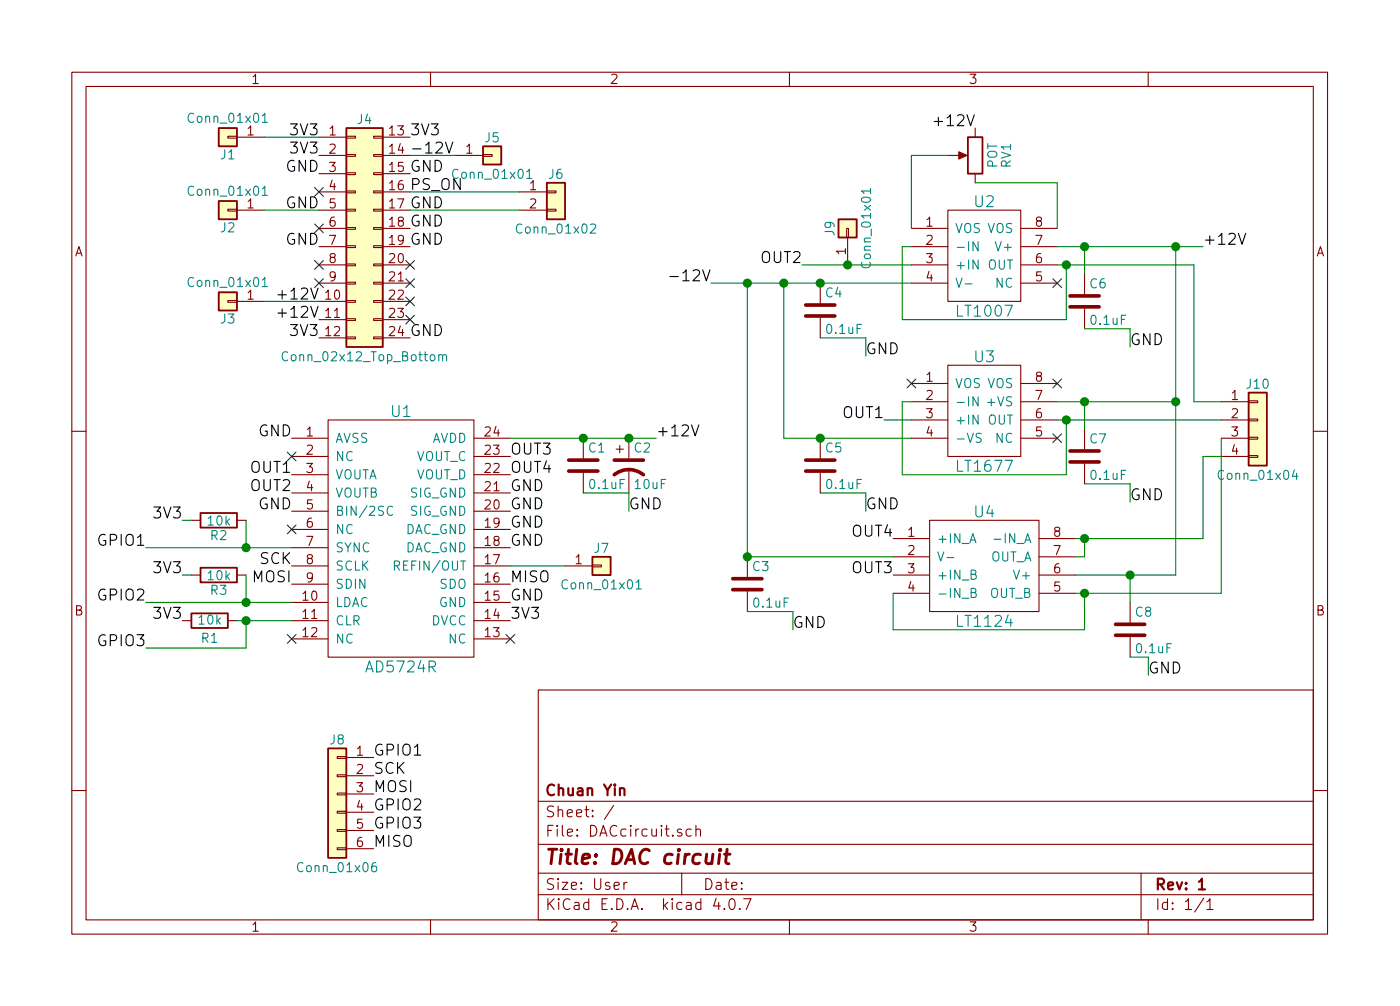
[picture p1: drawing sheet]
<svg xmlns="http://www.w3.org/2000/svg" width="195mm" height="140mm" viewBox="0 0 195 140" stroke-linecap="round" stroke-linejoin="round" font-family="sans-serif">
<g fill="none" stroke="#840000" stroke-width=".15">
<path d="M10 10.1h175v119.9h-175zM12 12h171v116.1h-171zM31.7 19h1.3v.2h-1.3zM33 19.1h3.8M34.6 17.9l.3-.4v1.3M34.6 18.8h.7M35.3 10.7l.3-.4v1.3M35.3 11.6h.7M44.4 19.1h3.9M46 17.9l.4-.4v1.3M46 18.8h.7M48.3 19h1.2v.2h-1.2z"/>
<path d="M52.1 19h1.2v.2h-1.2zM53.3 19.1h3.8M54.3 17.9l.3-.4v1.3M54.3 18.8h.7M55.4 17.5h.8l-.4 .5 .4 .1v.6l-.2 .1h-.4l-.2-.1M55.8 20l-.3 .9h.8M60 10.1v1.9M85.2 10.4l.5-.1 .2 .1 .1 .3-.8 .9h.8M110 10.1v1.9M135.2 10.3h.8l-.4 .5a.33 .33 0 0 1 .4 .3v.3l-.3 .2h-.3l-.2-.1M135.9 17.8v1.3M160 10.1v1.9"/>
<path d="M10.6 35.6l.4-1.3 .4 1.3M10.7 35.3h.6M31.7 29.1h1.3v.3h-1.3zM33 29.3h3.8M34.6 28l.3-.3v1.3M34.6 29h.7M44.4 31.8h3.9M44.4 34.3h3.9M44.4 36.9h3.9M44.4 39.4h3.9M44.4 21.6h3.9M44.4 24.2h3.9"/>
<path d="M44.4 26.7h3.9M44.4 29.3h3.9M45.9 22.6h.8l-.4 .5 .4 .1v.5l-.2 .2h-.4l-.2-.2M45.9 32.8h.9l-.6 1.2M46 20.2l.5-.1 .2 .1v.2v.2l-.8 .7h.8M46.2 35.8l-.2-.2 .1-.2 .4-.1 .2 .1v.3l-.6 .2-.1 .2 .1 .3 .1 .2h.3l.2-.3v-.3l-.2-.2M46.3 25.1l-.3 .9h.8M46.6 30.2a.47 .47 0 0 0-.6 .6v.4l.1 .2 .4 .1 .2-.1v-.5l-.1-.1-.4-.1-.2 .2M46.6 25.5v.9M46.7 27.7h-.6l-.1 .6 .2-.1 .5 .1v.5l-.2 .2h-.3l-.2-.2M46.7 38.4l-.2 .2h-.3l-.2-.2 .1-.5 .4-.1 .2 .1a.85 .85 0 0 1-.3 1.2h-.3M48.3 39.3h1.2v.2h-1.2z"/>
<path d="M48.3 36.8h1.2v.2h-1.2zM48.3 34.2h1.2v.3h-1.2zM48.3 31.7h1.2v.2h-1.2zM48.3 29.1h1.2v.3h-1.2zM48.3 26.6h1.2v.2h-1.2zM48.3 24.1h1.2v.2h-1.2zM48.3 21.5h1.2v.3h-1.2zM52.1 39.3h1.2v.2h-1.2zM52.1 36.8h1.2v.2h-1.2zM52.1 34.2h1.2v.3h-1.2zM52.1 31.7h1.2v.2h-1.2zM52.1 29.1h1.2v.3h-1.2z"/>
<path d="M52.1 26.6h1.2v.2h-1.2zM52.1 24.1h1.2v.2h-1.2zM52.1 21.5h1.2v.3h-1.2zM53.3 31.8h3.8M53.3 34.3h3.8M53.3 36.9h3.8M53.3 39.4h3.8M53.3 21.6h3.8M53.3 24.2h3.8M53.3 26.7h3.8M53.3 29.3h3.8M54.3 35.4l.5-.1 .1 .1 .1 .3-.1 .1-.7 .8h.8"/>
<path d="M54.3 37.9l.5-.1 .1 .1 .1 .3-.1 .2-.7 .7h.8M54.3 20.4l.3-.3v1.2M54.3 23l.3-.4v1.3M54.3 25.5l.3-.4v1.3M54.3 28l.3-.3v1.3M54.3 30.6l.3-.4v1.3M54.3 33.1l.3-.3v1.2M54.3 31.5h.7M54.3 21.3h.7M54.3 23.9h.7M54.3 26.4h.7M54.3 29h.7"/>
<path d="M54.3 34h.7M55.4 27.7h.9l-.6 1.3M55.5 38.2l.4-.4v1.3M55.5 39.1h.7M55.6 35.4l.3-.1a.72 .72 0 0 1-.1 1.3l-.2-.2-.1-.3zM55.7 30.8l-.2-.3v-.2l.2-.1 .5 .1v.3l-.6 .2-.1 .2v.4l.2 .1h.3l.2-.3v-.3l-.2-.1M56.1 25.1a.47 .47 0 0 0-.6 .6v.5l.1 .1 .4 .1 .2-.1v-.4l-.1-.2-.4-.1-.2 .3M56.1 20.5v.8M56.2 22.6h-.7v.6l.2-.1 .5 .1v.5l-.2 .2h-.3l-.2-.2M56.2 33.3l-.2 .3h-.3l-.2-.3 .1-.5h.4l.2 .1a.85 .85 0 0 1-.3 1.1h-.3M63.5 21.6h3.8M65 20.4l.4-.3v1.2"/>
<path d="M65 21.3h.8M67.3 21.5h1.3v.3h-1.3zM72.4 26.7h3.8M72.4 29.3h3.8M73.9 25.5l.4-.4v1.3M73.9 27.8l.5-.1 .2 .1 .1 .2-.1 .2-.7 .8h.8M73.9 26.4h.8M76.2 29.1h1.3v.3h-1.3zM76.2 26.6h1.3v.2h-1.3zM114.3 39.4v2.8M117.8 35h-1.3l.4 .3M117.8 34.6v.7"/>
<path d="M118 31.8h.2v1.3h-.2zM118.1 33.1v3.8M127 31.8h5.1M127 34.3h5.1M127 36.9h5.1M127 39.4h5.1M129.1 35.3h.8l-.4 .5 .3 .1v.5l-.1 .2h-.4l-.2-.2M129.2 30.6l.3-.4v1.3M129.2 32.9l.5-.1 .1 .1 .1 .2-.1 .2-.7 .7h.8M129.2 31.5h.7M129.5 37.8l-.3 .9h.7M129.8 38.2v.9"/>
<path d="M132.1 29.3h10.1v12.7h-10.1zM132.1 21.6h2.3M135.9 24.2v1.2M142.2 31.8h5.1M142.2 34.3h5.1M142.2 36.9h5.1M142.2 39.4h5.1M144.3 32.8h.9l-.5 1.2M144.7 30.8l-.3-.3 .1-.2 .2-.1 .4 .1v.3l-.6 .2-.1 .2 .1 .4 .2 .1h.2l.2-.3v-.3l-.2-.1M145 35.3a.47 .47 0 0 0-.6 .5v.5l.1 .2 .4 .1 .2-.2v-.4l-.1-.2h-.3l-.3 .2M145.1 37.8h-.6l-.1 .6 .2-.1 .5 .1v.6l-.2 .1h-.3l-.2-.1M151.1 38.1v2.8"/>
<path d="M183.6 35.6l.4-1.3 .4 1.3M183.7 35.3h.6M31.7 41.8h1.3v.3h-1.3zM33 42h3.8M34.6 40.7l.3-.3v1.3M34.6 41.7h.7M42.8 59.8l.4-.4v1.3M44.4 42h3.9M44.4 44.5h3.9M44.4 47h3.9M45.4 40.7l.3-.3v1.3M45.4 43.3l.3-.4v1.3"/>
<path d="M45.4 45.8l.3-.3v1.2M45.4 41.7h.7M45.4 44.2h.7M45.4 46.7h.7M45.7 58.5h20.3v33h-20.3zM46.6 43.3l.4-.4v1.3M46.6 45.6l.5-.1 .2 .1v.2v.2l-.8 .7h.8M46.6 44.2h.7M46.7 40.5l.3-.1a.72 .72 0 0 1-.1 1.3l-.2-.2-.1-.3zM48.3 46.9h1.2v.3h-1.2zM48.3 44.4h1.2v.2h-1.2zM48.3 41.8h1.2v.3h-1.2z"/>
<path d="M52.1 46.9h1.2v.3h-1.2zM52.1 44.4h1.2v.2h-1.2zM52.1 41.8h1.2v.3h-1.2zM53.3 42h3.8M53.3 44.5h3.8M53.3 47h3.8M54.3 40.5l.5-.1 .1 .1 .1 .2-.1 .2-.7 .8h.8M54.3 43l.5-.1 .1 .1 .1 .3-.1 .2-.7 .7h.8M54.3 45.6l.5-.1 .1 .1 .1 .2-.1 .2-.7 .7h.8M55.4 42.9h.8l-.4 .5 .4 .1v.6l-.2 .1h-.4l-.2-.1M55.5 40.5l.5-.1 .2 .1v.2v.2l-.8 .8h.8M55.8 45.4l-.3 .9h.8"/>
<path d="M56.1 45.9v.8M67.6 59.5l.5-.1 .2 .1v.3v.2l-.8 .7h.8M69.1 59.4l-.3 .9h.8M69.4 59.8v.9M114.3 44.2v2.8M127 55.9h5.1M127 58.5h5.1M127 53.4h5.1M129.1 56.9h.8l-.4 .5 .3 .1v.5l-.1 .2h-.4l-.2-.2M129.2 52.2l.3-.4v1.3M129.2 54.5l.5-.1 .1 .1 .1 .2-.1 .2-.7 .7h.8M129.2 53.1h.7"/>
<path d="M129.5 59.4l-.3 .9h.7M129.8 59.8v.9M132.1 50.8h10.1v12.7h-10.1zM142.2 55.9h5.1M142.2 58.5h5.1M142.2 53.4h5.1M144.3 54.4h.9l-.5 1.2M144.7 52.3l-.3-.2 .1-.2 .2-.1 .4 .1v.3l-.6 .2-.1 .2 .1 .4 .2 .1h.2l.2-.3v-.3l-.2-.2M145 56.9a.47 .47 0 0 0-.6 .5v.5l.1 .2 .4 .1 .2-.2v-.4l-.1-.2h-.3l-.3 .2M145.1 59.4h-.6l-.1 .6 .2-.1 .5 .1v.6l-.2 .1h-.3l-.2-.1M151.1 43v2.8M151.1 59.7v2.8"/>
<path d="M170.2 55.9h3.8M170.2 58.5h3.8M171.7 59.4h.7l-.4 .5 .4 .1v.6l-.2 .1h-.4l-.1-.1M171.7 54.7l.4-.3v1.2M171.7 57l.5-.1 .2 .1v.2v.2l-.7 .8h.7M171.7 55.6h.7M174 58.3h1.3v.3h-1.3zM174 55.8h1.3v.3h-1.3zM10 60h2M26.7 72.4h1.2M33 72.4h1.3M40.6 61h5.1"/>
<path d="M40.6 63.5h5.1M40.6 66.1h5.1M40.6 68.6h5.1M40.6 71.2h5.1M40.6 73.7h5.1M40.6 76.2h5.1M40.6 78.8h5.1M42.7 64.5h.8l-.4 .5 .4 .1v.6l-.2 .1h-.4l-.2-.1M42.7 74.7h.9l-.5 1.2M42.8 62.1l.5-.1 .2 .1v.2v.2l-.8 .7h.8M42.8 60.7h.7M43.1 77.7l-.3-.2 .1-.2 .4-.1 .2 .1v.3l-.6 .2-.1 .2 .1 .4 .2 .1h.2l.2-.3v-.3l-.2-.2"/>
<path d="M43.1 67l-.3 .9h.8M43.4 72.1a.47 .47 0 0 0-.6 .6v.4l.1 .2 .4 .1 .2-.1v-.5l-.1-.1-.3-.1-.3 .2M43.4 67.5v.8M43.5 69.6h-.6l-.1 .6 .2-.1 .5 .1v.5l-.2 .2h-.3l-.2-.2M66 61h5.1M66 63.5h5.1M66 66.1h5.1M66 68.6h5.1M66 71.2h5.1M66 73.7h5.1M66 76.2h5.1M66 78.8h5.1"/>
<path d="M67.6 69.7l.5-.1 .2 .1v.2v.2l-.8 .8h.8M67.6 67.2l.5-.1 .2 .1v.2v.2l-.8 .7h.8M67.6 64.6l.5-.1 .2 .1v.3v.1l-.8 .8h.8M67.6 62.1l.5-.1 .2 .1v.2v.2l-.8 .7h.8M67.6 77.6l.4-.4v1.3M67.6 75l.4-.3v1.2M67.6 72.5l.4-.4v1.3M67.6 78.5h.7M67.6 75.9h.7M67.6 73.4h.7M68.8 62h.7l-.4 .5 .4 .1v.5l-.2 .1h-.4l-.1-.1M68.8 77.2h.8l-.5 1.3"/>
<path d="M68.8 67.4l.4-.3v1.2M68.8 64.6l.5-.1 .2 .1v.3v.1l-.7 .8h.7M68.8 68.3h.7M68.9 69.7l.3-.1a.72 .72 0 0 1-.1 1.3l-.2-.2-.1-.3zM69.1 75.2l-.3-.2 .1-.3h.4l.2 .1v.3l-.6 .2-.1 .2 .1 .3 .2 .1h.2l.2-.2v-.4l-.2-.1M69.4 79.8a.47 .47 0 0 0-.6 .5v.5l.1 .1 .4 .1 .2-.1v-.4l-.1-.2-.3-.1-.3 .3M69.5 72.7l-.2 .2h-.2l-.3-.2 .1-.5 .4-.1 .2 .1a.85 .85 0 0 1-.3 1.2h-.3M78.7 78.8h3.8M80.3 77.6l.3-.4v1.3M80.3 78.5h.7M81.3 61v2.8M81.3 65.8v2.8"/>
<path d="M82.5 78.7h1.3v.2h-1.3zM85.9 62.5h1M86.4 62v1M87.6 61v2.8M87.6 65.3v3.3M104.1 77.5v2.8M114.3 61v2.8M114.3 65.8v2.8M124.5 75h5M124.5 77.5h5M126.6 78.5h.8l-.5 .5 .4 .1v.5l-.2 .2h-.4l-.1-.2M126.6 73.8l.4-.4v1.3"/>
<path d="M126.6 76l.5-.1 .2 .1 .1 .3-.1 .2-.7 .7h.8M126.6 74.7h.8M127 61h5.1M129.5 72.4h15.3v12.7h-15.3zM142.2 61h5.1M144.8 75h5.1M144.8 77.5h5.1M146.9 75.9h.8l-.5 1.3M147.2 73.9l-.2-.2v-.2l.2-.1 .4 .1v.3l-.5 .2-.1 .2v.3l.2 .2h.2l.3-.3-.1-.3-.2-.2M147.5 78.5a.47 .47 0 0 0-.5 .5v.5l.1 .2 .3 .1 .2-.2 .1-.4-.2-.2h-.3l-.2 .2M151.1 64.6v2.8M170.2 61h3.8"/>
<path d="M170.2 63.5h3.8M172 61.9l-.3 .9h.8M172.3 62.4v.8M174 63.4h1.3v.3h-1.3zM174 60.9h1.3v.2h-1.3zM183 60h2M10.7 84.9h.5a.29 .29 0 0 0 .2-.4 .29 .29 0 0 0-.3-.2h-.4v1.3h.5l.2-.2a.33 .33 0 0 0-.3-.5M25.4 86.4h1.3M26.7 80.1h1.2M31.7 86.4h1.3M33 80.1h1.3M40.6 81.3h5.1"/>
<path d="M40.6 83.9h5.1M40.6 86.4h5.1M40.6 88.9h5.1M42.2 82.6l.4-.3v1.3M42.2 85.2l.4-.4v1.3M42.2 87.7l.4-.3v1.2M42.2 83.6h.7M42.2 86.1h.7M42.2 88.6h.7M43.4 85.2l.4-.4v1.3M43.4 87.5l.5-.1 .2 .1v.2v.2l-.7 .7h.7M43.4 86.1h.7"/>
<path d="M43.5 80.3l-.2 .2h-.2l-.3-.2 .1-.5h.4l.2 .1a.85 .85 0 0 1-.3 1.1h-.3M43.5 82.4l.3-.1a.72 .72 0 0 1-.1 1.3l-.2-.2-.1-.3zM66 81.3h5.1M66 83.9h5.1M66 86.4h5.1M66 88.9h5.1M67.6 87.7l.4-.3v1.2M67.6 85.2l.4-.4v1.3M67.6 82.6l.4-.3v1.3M67.6 80.1l.4-.3v1.2M67.6 83.6h.7M67.6 86.1h.7"/>
<path d="M67.6 88.6h.7M67.6 81h.7M68.8 87.4h.7l-.4 .5 .4 .1v.5l-.2 .1h-.4l-.1-.1M69.1 84.8l-.3 .9h.8M69.4 85.2v.9M69.5 82.3h-.6l-.1 .6 .2-.1 .5 .1v.5l-.2 .2h-.3l-.2-.2M75 96.1h108v32h-108zM104.1 82.3v2.8M124.5 80.1h5M124.5 82.6h5M126.9 80.9l-.3 1h.8M127.2 81.4v.9"/>
<path d="M144.8 80.1h5.1M144.8 82.6h5.1M147.6 81h-.6v.6l.1-.1 .5 .1v.6l-.2 .1h-.3l-.1-.1M157.5 83.9v2.8M157.5 88.7v2.8M183.7 84.9h.5a.29 .29 0 0 0 .2-.4 .29 .29 0 0 0-.3-.2h-.4v1.3h.5l.2-.2a.33 .33 0 0 0-.3-.5M10 110.1h2M47 118h1.3v.3h-1.3zM47 115.5h1.3v.2h-1.3zM47 113h1.3v.2h-1.3zM47 110.4h1.3v.3h-1.3zM47 107.9h1.3v.2h-1.3z"/>
<path d="M47 105.3h1.3v.3h-1.3zM48.3 115.6h3.8M48.3 105.5h3.8M48.3 108h3.8M48.3 110.5h3.8M48.3 113.1h3.8M48.3 118.2h3.8M49.7 109h.8l-.4 .4 .4 .1v.6l-.2 .1h-.4l-.2-.1M49.8 104.2l.4-.3v1.3M49.8 106.5l.5-.1 .2 .1v.3v.2l-.8 .7h.8M49.8 105.2h.7M50.1 111.4l-.3 .9h.8"/>
<path d="M50.4 116.6a.47 .47 0 0 0-.6 .5v.5l.1 .2 .4 .1 .2-.2v-.4l-.1-.2h-.4l-.2 .2M50.4 111.9v.9M50.5 114h-.6l-.1 .6 .2-.1 .5 .1v.6l-.2 .1h-.3l-.2-.1M75 117.5h108M75 111.6h108M76.4 115.6h.5M77.1 114.9h-.7v1.5M77.1 112.3l-.2-.1-.5 .1a.35 .35 0 0 0-.1 .4 .35 .35 0 0 0 .3 .2l.4 .2a.35 .35 0 0 1 .1 .3 .35 .35 0 0 1-.2 .3l-.6-.1M77.6 114.9v.1v.1l.1-.1-.1-.1v.2M77.6 115.4v1M77.8 112.8a.38 .38 0 0 1 .6 .1v.8M77.8 112.2v1.5"/>
<path d="M78.4 114.9v1.3l.2 .2M79 113.2l.8-.1-.1-.3-.4-.1-.3 .2 .1 .7 .2 .1 .4-.1M79.1 115.9l.7-.1-.1-.3-.4-.1-.2 .2v.7l.2 .1 .4-.1M80.3 113.2l.8-.1-.1-.3-.4-.1-.3 .2 .1 .7 .2 .1 .4-.1M80.4 116.3h.1l-.1 .1v-.1v.1M80.4 115.5h.1l-.1 .1v-.1v.1M81.5 112.7h.6M81.7 112.2v1.3l.2 .2h.2M82.3 114.9a.76 .76 0 0 1 .9 .8 .76 .76 0 0 1-.9 .7zM82.6 113.6h.1l-.1 .1-.1-.1h.1v.1M82.6 112.8h.1l-.1 .1-.1-.1h.1v.1M83.6 116.4l.5-1.5 .5 1.5"/>
<path d="M83.7 116h.7M85.5 112.1l-1.3 2M86 115.1a.6 .6 0 0 0-.8-.1 .6 .6 0 0 0-.2 .8 .58 .58 0 0 0 .3 .5 .58 .58 0 0 0 .7 0M87.2 115.5l-.4-.1-.3 .3 .1 .6 .2 .1 .4-.1M87.9 114.9l-.1 .1 .1 .1 .1-.1-.1-.1v.2M87.9 115.4v1M88.6 115.4v1M89 115.4l-.3 .1-.1 .2M90.2 115.5l-.5-.1-.2 .3v.6l.2 .1 .5-.1M90.8 115.4l.1 .9a.4 .4 0 0 0 .6 0M91.5 115.4v1M92.2 114.9l-.1 .1 .1 .1 .1-.1-.1-.1v.2"/>
<path d="M92.2 115.4v1M92.7 115.4h.5M92.9 114.9v1.3l.2 .2h.1M93.8 116.3v.1l-.1-.1h.1v.1M95 115.5a.37 .37 0 0 0-.6 .1v.1a.54 .54 0 0 0 .6 .3v.1v.2l-.2 .1-.4-.1M96.3 115.5l-.4-.1-.3 .3 .1 .6 .2 .1 .4-.1M97 115.5a.38 .38 0 0 1 .6 .1v.8M97 114.9v1.5M183 110.1h2M35.3 128.7l.3-.4v1.3M35.3 129.6h.7M60 128.1v1.9"/>
<path d="M75 124.6h108M75 121.6h108M76.4 125.1v1.5M76.6 125.8l.6 .8M77.1 122.4l-.2-.1-.5 .1a.35 .35 0 0 0-.1 .4 .35 .35 0 0 0 .3 .2l.4 .2a.35 .35 0 0 1 .1 .3 .35 .35 0 0 1-.2 .3l-.6-.1M77.2 125.1l-.8 .9M77.8 122.3l-.1 .1 .1 .1 .1-.1-.1-.1v.2M77.8 122.8v1M77.9 125.1l-.1 .1 .1 .1v-.1v-.1v.2M77.9 125.6v1M78.3 122.8h.8l-.8 1h.8M79.4 125.3a.6 .6 0 0 0-.7 0 .6 .6 0 0 0-.2 .7 .58 .58 0 0 0 .3 .6 .58 .58 0 0 0 .6-.1"/>
<path d="M79.6 123.3l.7-.1v-.3l-.4-.1-.3 .2 .1 .7 .2 .1 .4-.1M80.1 125.7l.1-.1 .4 .1 .1 .9M80.7 126l-.5 .1-.2 .2 .1 .2 .1 .1 .5-.1M81 123.7h.1l-.1 .1-.1-.1h.1v.1M81 122.9l.1 .1h-.1h-.1l.1-.1v.1M82 125.7l-.4-.1-.3 .3 .1 .6 .2 .1 .4-.1M82 125.1v1.5M82.9 122.3v1.2l.2 .3h.3l.3-.3v-1.2M83.9 125.8h.5M84.6 125.1h-.7v1.5h.7M84.9 122.9a.37 .37 0 0 0-.5 .1v.1a.54 .54 0 0 0 .5 .3l.1 .1-.1 .2-.1 .1-.4-.1M85.2 128.4l.5-.1 .2 .1 .1 .3-.8 .9h.8"/>
<path d="M85.2 126.5h.1l-.1 .1v-.1v.1M85.6 123.3l.7-.1-.1-.3-.4-.1-.2 .2v.7l.2 .1 .4-.1M86 125.1a.76 .76 0 0 1 .8 .8 .76 .76 0 0 1-.8 .7zM86.9 122.8v1M87.4 122.8l-.3 .1-.2 .2M87.5 126.5v.1l-.1-.1h.1v.1M88 126.6l.4-1.5 .6 1.5M88.1 126.2h.7M89.5 126.5v.1l-.1-.1h.1v.1M92.5 125.1v1.5M92.6 126.1l.4 .5M93 125.6l-.5 .6"/>
<path d="M93.7 125.1l-.1 .1 .1 .1 .1-.1-.1-.1v.2M93.7 125.6v1M95 121.6v3M95 125.7l-.4-.1-.3 .3 .1 .6 .2 .1 .4-.1M95.7 125.7l.1-.1 .5 .1v.9M96.3 126l-.5 .1-.2 .2 .1 .2 .1 .1 .5-.1M97.7 125.7l-.5-.1-.2 .3v.6l.2 .1 .5-.1M97.7 125.1v1.5M98.3 122.3a.76 .76 0 0 1 .9 .8 .76 .76 0 0 1-.9 .7zM99.8 125l-.4 1.1h1M99.8 122.9l.2-.1 .4 .1 .1 .9M100.2 125.6v1"/>
<path d="M100.5 123.2l-.5 .1-.2 .2v.2l.2 .1 .5-.1M100.9 126.5h.1l-.1 .1v-.1v.1M101 122.8h.5M101.2 122.3v1.3l.2 .2h.1M101.8 125.2a.34 .34 0 0 1 .6 .2 .77 .77 0 0 1-.5 1.2 .97 .97 0 0 1-.1-1.4zM102 123.3l.7-.1-.1-.3-.4-.1-.2 .2 .1 .7 .1 .1 .4-.1M103.1 126.5v.1l-.1-.1h.1v.1M103.4 123.7v.1l-.1-.1h.1v.1M103.4 122.9v.1h-.1l.1-.1v.1M103.6 125.1h1l-.6 1.5M110 128.1v1.9M135.2 128.3h.8l-.4 .5a.33 .33 0 0 1 .4 .3v.3l-.3 .2h-.3l-.2-.1"/>
<path d="M159 121.6v6.5M160 128.1v1.9M161.3 125.1v1.5M162.7 125.7l-.4-.1-.3 .3 .1 .6 .2 .1 .4-.1M162.7 125.1v1.5M163.4 126.5h.1l-.1 .1-.1-.1h.1v.1M163.4 125.7l.1 .1h-.1h-.1l.1-.1v.1M165.2 125.5l.4-.4v1.5M165.2 126.6h.8M167.7 125l-1.2 2M168.2 125.5l.4-.4v1.5M168.2 126.6h.8"/>
</g>
<g fill="none" stroke="#840000" stroke-width=".3">
<path d="M77.2 109.4a.6 .6 0 0 0-.7 0 .6 .6 0 0 0-.2 .7 .58 .58 0 0 0 .3 .6 .58 .58 0 0 0 .6-.1M77.9 109.9a.38 .38 0 0 1 .6 0v.8M77.9 109.2v1.5M79.2 109.7l.1 .9a.4 .4 0 0 0 .5 0M79.8 109.7v1M80.5 109.8l.2-.1 .4 .1 .1 .9M81.2 110.1l-.5 .1-.2 .2v.2l.2 .1 .5-.1M81.9 109.9a.38 .38 0 0 1 .6 0v.8M81.9 109.7v1M84.2 109.2l.5 .8 .5-.8M84.7 110v.7M85.7 109.2l-.1 .1 .1 .1 .1-.1-.1-.1v.2"/>
<path d="M85.7 109.7v1M86.4 109.9a.38 .38 0 0 1 .6 0v.8M86.4 109.7v1M161.3 123.1h.6a.41 .41 0 0 0 .3-.4 .41 .41 0 0 0-.3-.4h-.6v1.5M161.7 123.1l.5 .7M162.8 123.3l.7-.1-.1-.3-.4-.1-.2 .2v.7l.2 .1 .4-.1M164 122.8l.3 1 .4-1M165.3 123.7h.1l-.1 .1-.1-.1h.1v.1M165.3 122.9l.1 .1h-.1h-.1l.1-.1v.1M167.1 122.8l.4-.5v1.5M167.1 123.8h.8"/>
</g>
<g fill="none" stroke="#840000" stroke-width=".41">
<path d="M76.5 118.2h1.1M77 118.2l-.2 2M78.2 118.9l-.2 1.3M78.3 118.2l-.1 .1v.1l.2-.1-.1-.1-.1 .2M78.9 118.9h.7M79.2 118.2l-.2 1.8 .1 .1 .4 .1M80.4 118.2l-.2 1.8 .2 .2M81.2 119.6l.9-.2v-.4l-.6-.1-.3 .3-.1 .8 .1 .1 .2 .1 .5-.1M83.1 119v.1l-.1 .1-.1-.1 .2-.1-.1 .2M85.6 118.2h.5a1.03 1.03 0 0 1 .3 1.8l-.5 .2h-.5zM87.4 119.7h.9M90.5 118.4a.71 .71 0 0 0-1.2 .3 .98 .98 0 0 0 .4 1.5l.6-.1"/>
<path d="M93.7 119a.7 .7 0 0 0-1 .3l-.1 .6 .1 .2 .2 .1 .6-.1M94.5 118.9l-.1 1.3M94.6 118.2l-.1 .1 .1 .1 .1-.1-.1-.1v.2M95.5 118.9l-.1 1.3M96.1 118.9a.54 .54 0 0 0-.6 .4M97.6 119a.7 .7 0 0 0-1 .3l-.1 .6 .1 .2 .3 .1 .6-.1M98.5 118.9l-.2 1.1 .1 .1a.56 .56 0 0 0 .8 0M99.3 118.9l-.1 1.3M100.3 118.9l-.2 1.3M100.4 118.2l-.1 .1v.1l.2-.1-.1-.1-.1 .2M101 118.9h.7M101.3 118.2l-.2 1.8 .1 .1 .4 .1"/>
<path d="M82.9 120.1h.1l-.1 .1-.1-.1h.1v.1M87.1 120.2l.9-2 .4 2"/>
</g>
<g fill="none" stroke="#008484" stroke-width=".15">
<path d="M27 15.9a.5 .5 0 0 0-.6 0 .5 .5 0 0 0-.2 .6 .47 .47 0 0 0 .2 .5 .47 .47 0 0 0 .6-.1M27.6 16.3a.34 .34 0 0 1 .5 .1v.5a.32 .32 0 0 1-.4 .1 .32 .32 0 0 1-.2-.2zM28.7 16.3a.3 .3 0 0 1 .5 .1v.6M28.7 16.2v.8M29.8 16.3a.3 .3 0 0 1 .6 .1v.6M29.8 16.2v.8M30.7 17.1h.9M32 15.9l.3-.1a.72 .72 0 0 1-.1 1.2l-.2-.1-.1-.3zM33.1 16.1l.4-.3v1.2M33.1 17h.7M34.2 16.2l.7 .8M34.9 16.2l-.7 .8"/>
<path d="M35.4 15.9l.3-.1a.72 .72 0 0 1-.1 1.2l-.2-.1-.1-.3zM36.6 16.1l.3-.3v1.2M36.6 17h.7M50.4 15.9v.9a.43 .43 0 0 1-.5 .4M51.2 15.9l-.3 .9h.8M51.5 16.4v.8M68.1 18.5v.9a.43 .43 0 0 1-.4 .4M69.4 18.5h-.6l-.1 .6 .2-.1 .5 .1v.5l-.2 .2h-.3l-.2-.2M137.6 20v.7M27 26a.5 .5 0 0 0-.6 0 .5 .5 0 0 0-.2 .6 .47 .47 0 0 0 .2 .5 .47 .47 0 0 0 .6 0M27 38.7a.5 .5 0 0 0-.6 0 .5 .5 0 0 0-.2 .6 .47 .47 0 0 0 .2 .5 .47 .47 0 0 0 .6 0M27.6 26.4a.34 .34 0 0 1 .5 .2v.5a.32 .32 0 0 1-.4 .1 .32 .32 0 0 1-.2-.3z"/>
<path d="M27.6 39.1a.34 .34 0 0 1 .5 .2v.5a.32 .32 0 0 1-.4 .1 .32 .32 0 0 1-.2-.3zM28.7 26.5a.3 .3 0 0 1 .5 0v.7M28.7 39.2a.3 .3 0 0 1 .5 0v.7M28.7 26.3v.9M28.7 39v.9M29.8 26.5a.3 .3 0 0 1 .6 0v.7M29.8 39.2a.3 .3 0 0 1 .6 0v.7M29.8 26.3v.9M29.8 39v.9M30.7 27.3h.9M31.3 20.9v.8a.43 .43 0 0 1-.5 .4M31.3 31v.9a.43 .43 0 0 1-.5 .4"/>
<path d="M31.9 21.2l.3-.3v1.2M31.9 31.1l.5-.1 .1 .1 .1 .3-.1 .1-.7 .8h.8M31.9 22.1h.7M32 26l.3-.1a.72 .72 0 0 1-.1 1.3l-.2-.1-.1-.4zM32 38.7l.3-.1a.72 .72 0 0 1-.1 1.3l-.2-.1-.1-.4zM33.1 26.3l.4-.4v1.3M33.1 39l.4-.4v1.3M33.1 27.2h.7M33.1 39.9h.7M34.2 26.3l.7 .9M34.2 39l.7 .9M34.9 26.3l-.7 .9"/>
<path d="M34.9 39l-.7 .9M35.4 26l.3-.1a.72 .72 0 0 1-.1 1.3l-.2-.1-.1-.4zM35.4 38.7l.3-.1a.72 .72 0 0 1-.1 1.3l-.2-.1-.1-.4zM36.6 26.3l.3-.4v1.3M36.6 39l.3-.4v1.3M36.6 27.2h.7M36.6 39.9h.7M63.8 23.7a.5 .5 0 0 0-.6 0 .5 .5 0 0 0-.1 .6 .47 .47 0 0 0 .2 .5 .47 .47 0 0 0 .5-.1M64.4 24.1a.34 .34 0 0 1 .3-.1 .34 .34 0 0 1 .3 .2l-.1 .5a.32 .32 0 0 1-.3 .1 .32 .32 0 0 1-.3-.2zM65.5 24.1a.3 .3 0 0 1 .6 .1v.6M65.5 24v.8M66.7 24.1a.3 .3 0 0 1 .5 .1v.6"/>
<path d="M66.7 24v.8M67.5 24.9h1M68.8 23.7l.3-.1a.72 .72 0 0 1-.1 1.2l-.2-.1-.1-.3zM70 23.9l.3-.3v1.2M70 24.8h.7M71.1 24l.7 .8M71.8 24l-.7 .8M72.3 23.7l.3-.1a.72 .72 0 0 1-.1 1.2l-.2-.1-.1-.3zM72.7 31.3a.5 .5 0 0 0-.6 0 .5 .5 0 0 0-.1 .6 .47 .47 0 0 0 .2 .5 .47 .47 0 0 0 .5-.1M73.3 31.7a.34 .34 0 0 1 .3-.1 .34 .34 0 0 1 .3 .2l-.1 .5a.32 .32 0 0 1-.3 .2 .32 .32 0 0 1-.3-.3zM73.4 23.9l.4-.3v1.2M73.4 24.8h.7"/>
<path d="M74.4 31.7a.3 .3 0 0 1 .6 .1v.7M74.4 31.6v.9M75.6 31.7a.3 .3 0 0 1 .5 .1v.7M75.6 31.6v.9M76.4 32.6h1M77 23.6v.9a.43 .43 0 0 1-.4 .3M77.7 31.3l.3-.1a.72 .72 0 0 1-.1 1.3l-.2-.2-.1-.3zM78.2 23.6a.47 .47 0 0 0-.6 .5v.5l.1 .2h.4l.2-.1v-.4l-.1-.2h-.4l-.2 .2M78.8 31.5l.4-.3v1.3M78.8 32.5h.8M80 31.6l.6 .9M80.6 31.6l-.6 .9"/>
<path d="M81.2 31.3l.3-.1a.72 .72 0 0 1-.1 1.3l-.2-.2-.1-.3zM82.3 31.3l.5-.1 .2 .1v.2v.2l-.8 .8h.8M115 32.2h.8a.43 .43 0 0 1 .4 .5M115.5 31l.2 .2v.2l-.2 .3-.5-.1v-.4l.1-.2a.85 .85 0 0 1 1.1 .3v.3M120.1 31.1a.85 .85 0 0 1 1.2 .1v.1a.83 .83 0 0 1-1.3 0zM120.1 27.6a.85 .85 0 0 1 1.2 .2v.1a.83 .83 0 0 1-1.3 0zM120.1 36.5a.5 .5 0 0 0 0 .6 .5 .5 0 0 0 .7 .2 .47 .47 0 0 0 .4-.2 .47 .47 0 0 0 0-.6M120.4 34.8h.9M120.4 33.7h.9M120.4 28.6l.9 .7M120.5 35.5l.2-.1h.5a.32 .32 0 0 1 .1 .4 .32 .32 0 0 1-.2 .2h-.5a.32 .32 0 0 1-.1-.5zM121.3 34.3h-.8a.32 .32 0 0 0 .1 .5"/>
<path d="M121.3 33.1l-.8 .1a.32 .32 0 0 0 .1 .5M121.3 30h-1.3l.4 .4M121.3 26.6h-1.3l.4 .3M121.3 26.2v.7M121.3 29.7v.7M121.3 28.6l-.9 .7M121.4 31.9v.9M133.2 31.1l.4 1.3 .5-1.3M133.2 38.7l.4 1.3 .5-1.3M133.4 34.4h1M133.4 37h1M133.9 36.5v1"/>
<path d="M134.5 39.5h1M134.6 31.2h.5a.83 .83 0 0 1-.1 1.2 .44 .44 0 0 1-.6-.4l.1-.7zM135 33.7v1.2M135 36.2v1.3M136 27.3v1.2a.48 .48 0 0 0 .4 .3 .48 .48 0 0 0 .5-.3v-1.2M136.3 33.7v1.2l-.7-1.2v1.2M136.3 36.2v1.3l-.7-1.3v1.3M136.5 31.2a.57 .57 0 0 0-.7 0v.4l.5 .2 .2 .3-.3 .3-.4-.1M137.5 27.4l.2-.1h.4l.2 .1 .1 .3-.1 .2-.8 .9h.9M137.6 20.3h1.3M137.7 21.2a.83 .83 0 0 1 1.2 .2 .44 .44 0 0 1-.4 .5l-.7-.1a.44 .44 0 0 1-.1-.6zM137.7 31.1l.4 1.3 .5-1.3"/>
<path d="M138 36.2h.5a.83 .83 0 0 1-.1 1.3 .44 .44 0 0 1-.5-.5v-.6zM138.3 23.1l-.1-.6-.2-.1-.3 .1-.1 .1v.5h1.3M138.7 33.7l.4 1.2 .4-1.2M139 31.3a.44 .44 0 0 1 .6-.1 .83 .83 0 0 1-.1 1.2 .44 .44 0 0 1-.6-.4zM139.2 36.2v1l.3 .3h.2l.3-.3v-1M139.5 21.2l1.3 .4-1.3 .4M139.6 38.7v1.3l-.7-1.3v1.3M140 34.4h.9M140.2 23.1l-.1-.6-.1-.1-.4 .1-.1 .1v.5h1.3M140.4 36.2h.7M140.4 34v.9M140.7 36.2v1.3"/>
<path d="M140.8 20.4h-1.3l.4 .4M140.8 22.4l-.6 .4M140.8 20.1v.7M141 38.8a.5 .5 0 0 0-.7 0 .5 .5 0 0 0-.1 .6 .47 .47 0 0 0 .2 .5 .47 .47 0 0 0 .6 0M141 31.2a.57 .57 0 0 0-.7 0v.4l.5 .2 .2 .3-.3 .3-.4-.1M152.8 38.9a.5 .5 0 0 0-.6 0 .5 .5 0 0 0-.2 .6 .47 .47 0 0 0 .2 .5 .47 .47 0 0 0 .6 0M153.9 38.8a.47 .47 0 0 0-.6 .5v.5l.1 .2 .4 .1 .1-.1 .1-.5-.1-.2h-.4l-.2 .2M30.7 40h.9M31.3 43.7v.9a.43 .43 0 0 1-.5 .4M31.8 43.7h.8l-.4 .5 .3 .1v.6l-.1 .1h-.4l-.2-.1M40.1 49.1a.5 .5 0 0 0-.6 0 .5 .5 0 0 0-.2 .6 .47 .47 0 0 0 .2 .5 .47 .47 0 0 0 .6-.1M40.6 49.5a.34 .34 0 0 1 .4-.1 .34 .34 0 0 1 .2 .2v.5a.32 .32 0 0 1-.4 .1 .32 .32 0 0 1-.2-.2z"/>
<path d="M41.8 49.5a.3 .3 0 0 1 .5 .1v.6M41.8 49.4v.8M42.9 49.5a.3 .3 0 0 1 .6 .1v.6M42.9 49.4v.8M43.8 50.3h.9M45.1 49.1l.3-.1a.72 .72 0 0 1-.1 1.2l-.2-.1-.1-.3zM46.2 49.1l.5-.1 .2 .1v.2v.2l-.8 .7h.8M47.3 49.4l.7 .8M48 49.4l-.7 .8M48.4 49.3l.4-.3v1.2M48.4 50.2h.7M49.7 49.1l.4-.1 .2 .1 .1 .2-.1 .2-.7 .7h.8"/>
<path d="M50.6 50.3h1M51.7 49h.7M52.1 49v1.2M52.9 49.5a.34 .34 0 0 1 .3-.1 .34 .34 0 0 1 .3 .2l-.1 .5a.32 .32 0 0 1-.3 .1 .32 .32 0 0 1-.3-.2zM54 49.5l.1-.1a.4 .4 0 0 1 .5 .2v.4a.39 .39 0 0 1-.6 .2M54 49.4v1.2M54.7 56.5v1.2a.48 .48 0 0 0 .5 .3 .48 .48 0 0 0 .4-.3v-1.2M54.8 50.3h1M56.1 49.6h.4l.2-.1 .1-.3-.2-.2h-.5v1.2h.5l.2-.2a.33 .33 0 0 0-.3-.4M56.2 56.9l.5-.4v1.5M56.2 58h.9M57.4 49.5a.34 .34 0 0 1 .3-.1 .34 .34 0 0 1 .3 .2l-.1 .5a.32 .32 0 0 1-.3 .1 .32 .32 0 0 1-.3-.2z"/>
<path d="M58.3 49.4h.5M58.5 49v1l.1 .2h.2M59.1 49.4h.5M59.3 49v1v.2h.3M60 49.5a.34 .34 0 0 1 .3-.1 .34 .34 0 0 1 .3 .2l-.1 .5a.32 .32 0 0 1-.3 .1 .32 .32 0 0 1-.3-.2zM61.1 49.5a.3 .3 0 0 1 .6 .1v.6M61.1 49.4v.8M61.7 49.6l.1-.2 .4 .1v.7M115.3 45.3l.3-.1a.72 .72 0 0 1-.1 1.2l-.2-.1-.1-.4zM116 40.2a.5 .5 0 0 0-.7 0 .5 .5 0 0 0-.1 .6 .47 .47 0 0 0 .2 .5 .47 .47 0 0 0 .6-.1M116.5 46.3v.1M116.7 40l-.2 .9h.7"/>
<path d="M117 45.5l.4-.3v1.2M117 46.4h.7M117 40.5v.8M118.3 45.6v.8a.32 .32 0 0 0 .5-.1M118.8 45.6v.8M119.4 45.7h.5M120 45.2h-.6v1.2M133.2 52.7l.4 1.3 .5-1.3M133.4 56h1M133.4 58.6h1M133.4 42.5v1.5h.8M133.9 58.1v1"/>
<path d="M134.5 42.5h.8M134.6 52.8h.5a.83 .83 0 0 1-.1 1.2 .44 .44 0 0 1-.6-.5l.1-.6zM134.9 42.5v1.5M135 55.2v1.3M135 57.8v1.3M135.8 42.9l.4-.4v1.5M135.8 44h.9M136 48.8v1.3a.48 .48 0 0 0 .4 .3 .48 .48 0 0 0 .5-.3v-1.3M136.3 55.2v1.3l-.7-1.3v1.3M136.3 57.8v1.3l-.7-1.3v1.3M136.5 52.8a.57 .57 0 0 0-.7 0v.4l.5 .2 .2 .3-.3 .3-.4-.1M137.4 42.6a.36 .36 0 0 1 .3-.1 .36 .36 0 0 1 .3 .3 .77 .77 0 0 1-.4 1.2 .89 .89 0 0 1-.2-1.4z"/>
<path d="M137.5 48.8h.9l-.5 .6a.44 .44 0 0 1 .5 .3v.4l-.1 .2-.6 .1-.2-.2M137.6 56h1M137.7 52.7l.4 1.3 .5-1.3M137.9 58a.44 .44 0 0 1 .6-.2 .83 .83 0 0 1-.1 1.3 .44 .44 0 0 1-.5-.5zM138.1 55.5v1M138.8 42.6a.36 .36 0 0 1 .4-.1 .36 .36 0 0 1 .3 .3 .77 .77 0 0 1-.5 1.2 .89 .89 0 0 1-.2-1.4zM139 52.9a.44 .44 0 0 1 .6-.1 .83 .83 0 0 1-.1 1.2 .44 .44 0 0 1-.6-.5zM139 55.2l.4 1.3 .5-1.3M139.2 57.8v1l.3 .3h.2l.3-.3v-1M140.1 42.5h1l-.7 1.5M140.4 57.8h.7M140.7 57.8v1.3"/>
<path d="M141 55.3a.57 .57 0 0 0-.7 0v.4l.5 .3 .2 .3-.3 .2-.4-.1M141 52.8a.57 .57 0 0 0-.7 0v.4l.5 .2 .2 .3-.3 .3-.4-.1M152.1 44l.3-.1a.72 .72 0 0 1-.1 1.3l-.2-.2-.1-.3zM153.3 45v.2M153.8 44.2l.4-.3v1.3M153.8 45.2h.8M155.1 44.3l.1 .8a.32 .32 0 0 0 .5-.1M155.7 44.3v.9M156.3 44.5h.4M156.9 43.9h-.6v1.3M174.2 52.8v.9a.43 .43 0 0 1-.5 .3M174.8 53.1l.3-.3v1.2"/>
<path d="M174.8 54h.7M176.1 52.9l.3-.1a.72 .72 0 0 1-.1 1.2l-.2-.1-.1-.3zM29 79.8l.4-.4v1.3M29 72.2l.4-.4v1.3M29 73.1h.7M29.5 74.5l.6-.1 .2-.1-.1-.3-.2-.1h-.5v1.2M29.8 74.5l.5 .6M30.3 79.5l.3-.1a.72 .72 0 0 1-.1 1.3l-.2-.1-.1-.4zM30.3 71.9l.3-.1a.72 .72 0 0 1-.1 1.3l-.2-.1-.1-.4zM30.8 74l.4-.1 .2 .1 .1 .2-.1 .2-.7 .7h.8M31.5 71.8v1.3M31.5 79.4v1.3"/>
<path d="M31.6 72.6l.4 .5M32 79.9l-.5 .4M32 72.2l-.5 .5M46.9 61.6l.4-1.3 .4 1.3M46.9 65.4l.4 1.3 .4-1.3M46.9 67.9l.4 1.3 .4-1.3M47 61.2h.6M47 71.1h.5l.2-.1v-.3l-.1-.2h-.6v1.3h.5l.3-.3a.33 .33 0 0 0-.3-.4M47.7 75.6a.57 .57 0 0 0-.7 .1v.3l.6 .3 .1 .3-.2 .2h-.5M47.7 78.2a.57 .57 0 0 0-.7 0v.4l.6 .2 .1 .3-.2 .3-.5-.1M47.8 62.9v1.2l-.8-1.2v1.2M47.8 73v1.3l-.8-1.3v1.3"/>
<path d="M48 60.3l.4 1.3 .4-1.3M48.1 75.6l.4 .6 .4-.6M48.1 65.6a.44 .44 0 0 1 .6-.1 .83 .83 0 0 1-.1 1.2 .44 .44 0 0 1-.5-.5zM48.1 68.1a.44 .44 0 0 1 .6-.1 .83 .83 0 0 1-.1 1.2 .44 .44 0 0 1-.5-.4zM48.3 70.5v1.3M48.5 76.2v.6M49 78.2a.5 .5 0 0 0-.6 0 .5 .5 0 0 0-.2 .6 .47 .47 0 0 0 .2 .5 .47 .47 0 0 0 .6-.1M49.1 63a.5 .5 0 0 0-.6 0 .5 .5 0 0 0-.2 .6 .47 .47 0 0 0 .2 .5 .47 .47 0 0 0 .6-.1M49.1 73.1a.5 .5 0 0 0-.6 0 .5 .5 0 0 0-.2 .6 .47 .47 0 0 0 .2 .5 .47 .47 0 0 0 .6 0M49.5 65.4v1l.2 .3h.2l.3-.3v-1M49.5 67.9v1.1l.2 .2h.2l.3-.2v-1.1M49.5 78.1v1.3h.6"/>
<path d="M49.6 70.5v1.3l-.7-1.3v1.3M49.9 60.4a.57 .57 0 0 0-.7 0v.4l.6 .2 .1 .3-.2 .3-.5-.1M50.1 75.6v1.2l-.7-1.2v1.2M50.5 78.1v1.3M50.6 65.4h.7M50.6 67.9h.7M50.7 78.6l.6 .8M51 65.4v1.3M51 67.9v1.3M51.1 60.4a.57 .57 0 0 0-.7 0v.4l.6 .2 .1 .3-.2 .3-.5-.1M51.2 70.4l-1.1 1.7M51.3 78.1l-.8 .7"/>
<path d="M51.4 75.7a.5 .5 0 0 0-.6 0 .5 .5 0 0 0-.2 .6 .47 .47 0 0 0 .3 .5 .47 .47 0 0 0 .5-.1M51.5 70.6l.5-.1 .2 .1v.2v.2l-.8 .8h.8M51.6 66.7l.4-1.3 .4 1.3M51.7 66.3h.6M51.7 68.5h.5l.1-.1 .1-.2-.1-.2-.6-.1v1.3h.5l.3-.2a.33 .33 0 0 0-.3-.5M53.4 70.5a.57 .57 0 0 0-.6 .1v.4l.5 .2 .1 .3-.2 .3-.5-.1M54.7 70.6a.5 .5 0 0 0-.6 0 .5 .5 0 0 0-.2 .6 .47 .47 0 0 0 .3 .5 .47 .47 0 0 0 .5-.1M55 78.8l.6-.1 .1-.2-.1-.3-.2-.1h-.4v1.3M55.3 78.8l.4 .6M56.2 78.7h.5M56.8 78.1h-.6v1.3h.6M56.9 75.6a.66 .66 0 0 1 .7 .4 .66 .66 0 0 1-.2 .8h-.5z"/>
<path d="M56.9 73a.66 .66 0 0 1 .7 .4 .66 .66 0 0 1-.2 .8l-.5 .1zM57.4 78.7h.4M58 76.8l.4-1.2 .4 1.2M58 74.3l.4-1.3 .4 1.3M58 78.1h-.6v1.3M58.1 70.5a.57 .57 0 0 0-.7 .1v.4l.5 .2 .2 .3-.3 .3-.4-.1M58.1 68a.57 .57 0 0 0-.7 0v.4l.5 .3 .2 .3-.3 .2-.4-.1M58.1 76.5h.6M58.1 73.9h.6M58.2 65.4l.4 1.3 .5-1.3M58.2 62.9l.4 1.2 .5-1.2M58.5 78.1v1.3"/>
<path d="M58.6 67.9v1.3M58.6 70.5v1.3M59.5 65.6a.44 .44 0 0 1 .6-.1 .83 .83 0 0 1-.1 1.2 .44 .44 0 0 1-.6-.5zM59.5 63a.44 .44 0 0 1 .6-.1 .83 .83 0 0 1-.1 1.2 .44 .44 0 0 1-.6-.4zM59.8 78.1v1.3l-.7-1.3v1.3M59.9 70.5a.51 .51 0 0 0-.6 .1 .51 .51 0 0 0-.1 .6 .47 .47 0 0 0 .2 .5 .47 .47 0 0 0 .5-.1v-.4h-.2M59.9 68a.51 .51 0 0 0-.6 .1 .51 .51 0 0 0-.1 .6 .47 .47 0 0 0 .2 .4 .47 .47 0 0 0 .5 0v-.4h-.2M59.9 75.7a.5 .5 0 0 0-.6 0 .5 .5 0 0 0-.1 .6 .47 .47 0 0 0 .2 .5 .47 .47 0 0 0 .5-.1M59.9 73.1a.5 .5 0 0 0-.6 0 .5 .5 0 0 0-.1 .6 .47 .47 0 0 0 .2 .5 .47 .47 0 0 0 .5 0M60.2 71.9h1M60.2 69.3h1M60.2 76.9h1"/>
<path d="M60.2 74.4h1M60.4 61.6l.4-1.3 .5 1.3M60.6 61.2h.5M60.8 65.4v1l.2 .3h.3l.2-.3v-1M60.8 62.9v1l.2 .2h.3l.2-.2v-1M61.3 78l-1.1 1.7M61.5 60.3l.4 1.3 .5-1.3M61.7 78.3a.44 .44 0 0 1 .6-.1 .83 .83 0 0 1-.1 1.2 .44 .44 0 0 1-.5-.5zM62 65.4h.7M62 62.9h.7M62.1 70.5a.51 .51 0 0 0-.6 .1 .51 .51 0 0 0-.1 .6 .47 .47 0 0 0 .2 .5 .47 .47 0 0 0 .6-.1v-.4h-.2M62.1 68a.51 .51 0 0 0-.6 .1 .51 .51 0 0 0-.1 .6 .47 .47 0 0 0 .2 .4 .47 .47 0 0 0 .6 0v-.4h-.2"/>
<path d="M62.1 75.6a.51 .51 0 0 0-.6 .1 .51 .51 0 0 0-.1 .6 .47 .47 0 0 0 .2 .5 .47 .47 0 0 0 .6-.1v-.4h-.2M62.1 73.1a.51 .51 0 0 0-.6 0 .51 .51 0 0 0-.1 .6 .47 .47 0 0 0 .2 .5 .47 .47 0 0 0 .6 0v-.5h-.2M62.3 62.9v1.2M62.3 65.4v1.3M62.8 60.3a.66 .66 0 0 1 .7 .4 .66 .66 0 0 1-.2 .8l-.5 .1zM62.8 66.8h1M62.8 64.2h1M63 78.1v1l.3 .3h.2l.3-.3v-1M63.4 70.5v1.3l-.7-1.3v1.3M63.4 67.9v1.3l-.7-1.3v1.3M63.4 75.6v1.2l-.7-1.2v1.2M63.4 73v1.3l-.7-1.3v1.3"/>
<path d="M64.1 70.5a.66 .66 0 0 1 .7 .4 .66 .66 0 0 1-.3 .8l-.4 .1zM64.1 67.9a.66 .66 0 0 1 .7 .4 .66 .66 0 0 1-.3 .8l-.4 .1zM64.1 65.4a.66 .66 0 0 1 .7 .4 .66 .66 0 0 1-.3 .8l-.4 .1zM64.1 60.3a.66 .66 0 0 1 .7 .4 .66 .66 0 0 1-.3 .8l-.4 .1zM64.1 75.6a.66 .66 0 0 1 .7 .4 .66 .66 0 0 1-.3 .8h-.4zM64.1 73a.66 .66 0 0 1 .7 .4 .66 .66 0 0 1-.3 .8l-.4 .1zM64.2 78.1h.7M64.5 78.1v1.3M64.8 63a.5 .5 0 0 0-.7 0 .5 .5 0 0 0-.1 .6 .47 .47 0 0 0 .2 .5 .47 .47 0 0 0 .6-.1M82.3 66.8l.3-.1a.72 .72 0 0 1-.2 1.3l-.1-.1-.1-.4zM82.9 61.8a.5 .5 0 0 0-.6 0 .5 .5 0 0 0-.1 .6 .47 .47 0 0 0 .2 .5 .47 .47 0 0 0 .5-.1M83.4 75.6v.9a.43 .43 0 0 1-.5 .4"/>
<path d="M83.4 62l.4-.3v1.2M83.4 67.9v.1M83.4 62.9h.8M83.9 75.6h.8l-.5 1.3M84 67.1l.4-.4v1.3M84 68h.7M85.3 67.2v.7a.32 .32 0 0 0 .5 0M85.8 67.2v.8M86.4 67.3h.4M87 66.7h-.6v1.3M88.5 67.1l.4-.4v1.3M88.5 68h.7"/>
<path d="M89.3 61.8a.5 .5 0 0 0-.6 0 .5 .5 0 0 0-.2 .6 .47 .47 0 0 0 .2 .5 .47 .47 0 0 0 .6-.1M89.8 61.8l.5-.1 .1 .1 .1 .2-.1 .2-.7 .7h.8M89.8 66.8l.3-.1a.72 .72 0 0 1-.1 1.3l-.2-.1-.1-.4zM91 67.2l.1 .7a.32 .32 0 0 0 .4 0M91.5 67.2v.8M92.2 67.3h.4M92.8 66.7h-.6v1.3M105.8 78.3a.5 .5 0 0 0-.6 0 .5 .5 0 0 0-.2 .6 .47 .47 0 0 0 .3 .5 .47 .47 0 0 0 .5-.1M106.2 78.2h.8l-.4 .5 .4 .1v.5l-.2 .1h-.4l-.2-.1M115.3 66.8l.3-.1a.72 .72 0 0 1-.1 1.3l-.2-.1-.1-.4zM116 61.8a.5 .5 0 0 0-.7 0 .5 .5 0 0 0-.1 .6 .47 .47 0 0 0 .2 .5 .47 .47 0 0 0 .6-.1M116.5 67.9v.1"/>
<path d="M117 67.1l.4-.4v1.3M117 68h.7M117.1 61.7h-.6v.6l.1-.1 .5 .1v.5l-.2 .1h-.3l-.1-.1M118.3 67.2v.7a.32 .32 0 0 0 .5 0M118.8 67.2v.8M119.4 67.3h.5M120 66.7h-.6v1.3M130.7 76.8l.4 1.3 .4-1.3M130.9 75.1h.9M131.3 74.6v1M131.3 79.7v.9M132 77.6h.9"/>
<path d="M132.4 74.3v1.3M132.4 79.4v1.2M133.4 61.1h1M133.4 64.1v1.5h.8M133.8 74.3v1.3l-.8-1.3v1.3M133.8 79.4v1.2l-.8-1.2v1.2M134.1 75.7h.9M134.5 64.1h.8M134.8 60.3l.4 1.3 .4-1.3M134.9 64.1v1.5M135.2 75.6l.4-1.3 .4 1.3M135.3 75.2h.6"/>
<path d="M135.3 80h.5l.1-.1 .1-.3-.1-.2h-.6v1.2h.5l.2-.2a.33 .33 0 0 0-.2-.4M135.8 64.5l.4-.4v1.5M135.8 65.6h.9M136 70.4v1.3a.48 .48 0 0 0 .4 .3 .48 .48 0 0 0 .5-.3v-1.3M136.7 60.4a.57 .57 0 0 0-.6 0v.4l.5 .2 .1 .3-.2 .3-.5-.1M137.9 70.4l-.4 1h1M137.9 64.1a.62 .62 0 0 0-.7 .6v.6a.48 .48 0 0 0 .5 .3 .48 .48 0 0 0 .4-.3v-.4a.48 .48 0 0 0-.4-.3 .48 .48 0 0 0-.5 .3M138.3 70.9v1.1M138.4 77a.44 .44 0 0 1 .6-.1 .83 .83 0 0 1-.1 1.2 .44 .44 0 0 1-.5-.4zM138.5 75.1h1M138.6 64.1h1l-.6 1.5M139.6 60.3v1.3l-.7-1.3v1.3"/>
<path d="M139.7 76.8v1l.3 .3h.2l.2-.3v-1M140.1 64.1h1l-.7 1.5M140.1 74.3v1.3M140.9 76.8h.7M141 60.4a.5 .5 0 0 0-.7 0 .5 .5 0 0 0-.1 .6 .47 .47 0 0 0 .2 .5 .47 .47 0 0 0 .6 0M141.2 79.4l.4 1.2 .5-1.2M141.2 76.8v1.3M141.4 74.3v1.3l-.7-1.3v1.3M141.7 75.7h1M141.7 78.2h1M142.8 78.1l.4-1.3 .4 1.3M142.8 75.6l.4-1.3 .4 1.3"/>
<path d="M142.9 75.2h.6M142.9 77.7h.6M143 79.7v.9M152.1 65.6l.3-.1a.72 .72 0 0 1-.1 1.2l-.2-.1-.1-.3zM152.8 60.5a.5 .5 0 0 0-.6 0 .5 .5 0 0 0-.2 .6 .47 .47 0 0 0 .2 .5 .47 .47 0 0 0 .6-.1M153.2 60.4h.9l-.6 1.3M153.3 66.6v.1M153.8 65.8l.4-.3v1.2M153.8 66.7h.8M155.1 65.9l.1 .8a.32 .32 0 0 0 .5-.1M155.7 65.9v.8M156.3 66.1h.4"/>
<path d="M156.9 65.5h-.6v1.2M170.5 65.6a.5 .5 0 0 0-.6 0 .5 .5 0 0 0-.2 .6 .47 .47 0 0 0 .3 .5 .47 .47 0 0 0 .5-.1M171.1 66a.34 .34 0 0 1 .3-.1 .34 .34 0 0 1 .3 .2l-.1 .5a.32 .32 0 0 1-.3 .2 .32 .32 0 0 1-.3-.3zM172.2 66a.3 .3 0 0 1 .5 .1v.6M172.2 65.9v.8M173.4 66a.3 .3 0 0 1 .5 .1v.6M173.4 65.9v.8M174.2 66.8h1M175.5 65.6l.3-.1a.72 .72 0 0 1-.1 1.2l-.2-.1-.1-.3zM176.6 65.8l.4-.3v1.2M176.6 66.7h.7M177.8 65.9l.6 .8"/>
<path d="M178.4 65.9l-.6 .8M179 65.6l.3-.1a.72 .72 0 0 1-.2 1.2l-.1-.1-.1-.3zM180.4 65.4l-.3 .9h.7M180.7 65.9v.8M27.7 86l.4-.4v1.3M27.7 86.9h.7M28.3 88.8l.6-.1 .1-.1-.1-.3-.1-.1h-.5v1.2M28.6 88.8l.4 .6M29 80.7h.7M29.1 85.7l.3-.1a.72 .72 0 0 1-.2 1.3l-.1-.1-.1-.4zM29.5 88.5l.3-.3v1.2M29.5 89.4h.7"/>
<path d="M29.5 82.1h.6l.2-.2-.1-.3-.2-.1h-.5v1.3M29.8 82.1l.5 .7M30.2 85.6v1.3M30.4 86.4l.3 .5M30.7 81.5h.8l-.5 .5 .4 .1v.5l-.2 .2h-.3l-.2-.2M30.7 86l-.5 .5M31.6 80.2l.4 .5M47 83.2v1.3h.7M47.7 80.7a.57 .57 0 0 0-.7 0v.4l.6 .3 .1 .3-.2 .2-.5-.1M47.8 85.8a.5 .5 0 0 0-.7 0 .5 .5 0 0 0-.1 .6 .47 .47 0 0 0 .2 .5 .47 .47 0 0 0 .6 0M47.8 88.3v1.2l-.8-1.2v1.2M48.1 83.2a.66 .66 0 0 1 .7 .4 .66 .66 0 0 1-.3 .8l-.4 .1z"/>
<path d="M48.3 80.6a.66 .66 0 0 1 .7 .4 .66 .66 0 0 1-.3 .8l-.4 .1zM48.3 85.7v1.3h.6M49.1 88.4a.5 .5 0 0 0-.6 0 .5 .5 0 0 0-.2 .6 .47 .47 0 0 0 .2 .5 .47 .47 0 0 0 .6-.1M49.1 84.5l.5-1.3 .4 1.3M49.3 84.1h.6M49.3 86.4l.6-.1 .1-.2v-.3l-.2-.1h-.5v1.3M49.5 80.6v1.3M49.6 86.4l.4 .6M50.9 80.6v1.3l-.8-1.3v1.3M51 93.5l.5-1.5 .5 1.5M51.1 93.1h.7M51.1 83.3a.5 .5 0 0 0-.6 0 .5 .5 0 0 0-.1 .6 .47 .47 0 0 0 .2 .5 .47 .47 0 0 0 .5-.1"/>
<path d="M52.5 92a.77 .77 0 0 1 .9 .8 .77 .77 0 0 1-.9 .7zM54.7 92h-.7l-.1 .8 .3-.2 .5 .1 .1 .2v.4l-.3 .2h-.3l-.3-.1M55.3 92h1l-.6 1.5M56.8 92.2l.2-.2h.4l.2 .2 .1 .3-.1 .2-.8 .8h.9M58.6 91.9l-.3 1.1h.9M59 92.5v1M59.8 92.8h.6a.42 .42 0 0 0 .3-.4 .42 .42 0 0 0-.3-.4h-.6v1.5M60.2 92.8l.5 .7M60.4 85.7a.66 .66 0 0 1 .7 .4 .66 .66 0 0 1-.2 .8l-.5 .1zM61.5 85.7l.4 1.3 .5-1.3M62.1 83.2a.51 .51 0 0 0-.6 .1 .51 .51 0 0 0-.1 .6 .47 .47 0 0 0 .2 .5 .47 .47 0 0 0 .6-.1v-.4h-.2M62.2 80.7a.57 .57 0 0 0-.7 0v.4l.6 .3 .1 .3-.2 .2-.5-.1"/>
<path d="M62.7 80.6a.66 .66 0 0 1 .8 .4 .66 .66 0 0 1-.3 .8l-.5 .1zM63.4 88.3v1.2l-.7-1.2v1.2M63.4 83.2v1.3l-.7-1.3v1.3M63.5 85.8a.5 .5 0 0 0-.6 0 .5 .5 0 0 0-.2 .6 .47 .47 0 0 0 .3 .5 .47 .47 0 0 0 .5 0M64 80.8a.44 .44 0 0 1 .6-.1 .83 .83 0 0 1-.1 1.2 .44 .44 0 0 1-.5-.4zM64.1 83.2a.66 .66 0 0 1 .7 .4 .66 .66 0 0 1-.3 .8l-.4 .1zM64.8 88.4a.5 .5 0 0 0-.7 0 .5 .5 0 0 0-.1 .6 .47 .47 0 0 0 .2 .5 .47 .47 0 0 0 .6-.1M64.8 85.8a.5 .5 0 0 0-.7 0 .5 .5 0 0 0-.1 .6 .47 .47 0 0 0 .2 .5 .47 .47 0 0 0 .6 0M79.1 80.8a.5 .5 0 0 0-.7 0 .5 .5 0 0 0-.1 .6 .47 .47 0 0 0 .2 .5 .47 .47 0 0 0 .6 0M79.6 81.3a.34 .34 0 0 1 .4-.2 .34 .34 0 0 1 .2 .3v.5a.32 .32 0 0 1-.4 .1 .32 .32 0 0 1-.2-.3zM80.8 81.3a.3 .3 0 0 1 .5 0v.7M80.8 81.1v.9"/>
<path d="M81.9 81.3a.3 .3 0 0 1 .5 0v.7M81.9 81.1v.9M82.8 82.1h.9M84.1 80.8l.3-.1a.72 .72 0 0 1-.1 1.3l-.2-.1-.1-.4zM85.2 81.1l.3-.4v1.3M85.2 82h.7M86.3 81.1l.7 .9M87 81.1l-.7 .9M87.5 80.8l.3-.1a.72 .72 0 0 1-.1 1.3l-.2-.1-.1-.4zM88.6 81.1l.4-.4v1.3M88.6 82h.8M105.1 83.4l.3-.1a.72 .72 0 0 1-.1 1.2l-.2-.1-.1-.4z"/>
<path d="M106.3 84.4v.1M106.9 83.6l.3-.3v1.2M106.9 84.5h.7M108.1 83.7l.1 .8a.32 .32 0 0 0 .5-.1M108.7 83.7v.8M109.3 83.8h.4M109.9 83.3h-.6v1.2M130.9 80.2h.9M130.9 82.7h.9M132.4 81.9v1.3M133.4 85.7v1.5h.8M133.8 81.9v1.3l-.8-1.3v1.3"/>
<path d="M134.1 80.7h.9M134.1 83.3h.9M134.5 85.7h.8M134.9 85.7v1.5M135.3 82.5h.5l.1-.1 .1-.3-.1-.1-.6-.1v1.3h.5l.2-.3a.33 .33 0 0 0-.2-.4M135.8 86.1l.4-.4v1.5M135.8 87.2h.9M137.2 86.1l.5-.4v1.5M137.2 87.2h.9M138.2 82.1a.44 .44 0 0 1 .6-.1 .83 .83 0 0 1-.1 1.2 .44 .44 0 0 1-.5-.4zM138.7 85.8l.2-.1h.3l.3 .1v.3v.2l-.9 .9h.9M139.5 81.9v1l.3 .3h.2l.3-.3v-1"/>
<path d="M140.5 85.6l-.4 1.1h1M140.7 81.9h.7M140.8 86.2v1M141 81.9v1.3M141.5 83.3h1M142.5 80.2h1M142.8 82.5h.4l.2-.1 .1-.3-.2-.1-.5-.1v1.3h.5l.2-.3a.33 .33 0 0 0-.3-.4M158.5 89.7l.3-.1a.72 .72 0 0 1-.2 1.3l-.1-.1-.1-.4zM159.1 84.6a.5 .5 0 0 0-.6 0 .5 .5 0 0 0-.1 .6 .47 .47 0 0 0 .2 .5 .47 .47 0 0 0 .5 0M159.6 90.8v.1M159.9 85.1l-.3-.3 .1-.2 .4-.1 .2 .1v.3l-.6 .2-.1 .2 .1 .4 .2 .1h.2l.3-.3-.1-.3-.2-.1M160.2 90l.4-.4v1.3"/>
<path d="M160.2 90.9h.7M161.5 90v.8a.32 .32 0 0 0 .5 0M162 90v.9M162.6 90.2h.4M163.2 89.6h-.6v1.3M46.6 102.3v.9a.43 .43 0 0 1-.5 .4M47.3 102.8l-.2-.2 .1-.2 .4-.1 .2 .1v.3l-.6 .2-.1 .2 .1 .4 .1 .1h.3l.2-.3v-.3l-.2-.2M42.2 120.2a.5 .5 0 0 0-.6 0 .5 .5 0 0 0-.1 .6 .47 .47 0 0 0 .2 .5 .47 .47 0 0 0 .5-.1M42.8 120.6a.34 .34 0 0 1 .3-.1 .34 .34 0 0 1 .3 .2l-.1 .5a.32 .32 0 0 1-.3 .2 .32 .32 0 0 1-.3-.3zM43.9 120.6a.3 .3 0 0 1 .5 .1v.7M43.9 120.5v.9M45.1 120.6a.3 .3 0 0 1 .5 .1v.7"/>
<path d="M45.1 120.5v.9M45.9 121.5h1M47.2 120.2l.3-.1a.72 .72 0 0 1-.1 1.3l-.2-.2-.1-.3zM48.3 120.4l.4-.3v1.3M48.3 121.4h.7M49.5 120.5l.6 .9M50.1 120.5l-.6 .9M50.7 120.2l.3-.1a.72 .72 0 0 1-.1 1.3l-.2-.2-.1-.3zM52.4 120.1a.47 .47 0 0 0-.6 .5v.5l.1 .2 .4 .1 .2-.2v-.4l-.1-.2h-.4l-.2 .2"/>
</g>
<g fill="none" stroke="#000084" stroke-width=".15">
<path d="M43.8 26.1l1.3 1.2M43.8 31.2l1.3 1.2M43.8 38.8l1.3 1.2M43.8 36.3l1.3 1.2M45.1 26.1l-1.3 1.2M45.1 31.2l-1.3 1.2M45.1 38.8l-1.3 1.2M45.1 36.3l-1.3 1.2M56.5 38.8l1.3 1.2M56.5 36.3l1.3 1.2M57.8 38.8l-1.3 1.2M57.8 36.3l-1.3 1.2"/>
<path d="M146.7 38.8l1.2 1.2M147.9 38.8l-1.2 1.2M56.5 41.3l1.3 1.3M56.5 43.9l1.3 1.2M57.8 41.3l-1.3 1.3M57.8 43.9l-1.3 1.2M126.4 52.8l1.2 1.2M127.6 52.8l-1.2 1.2M146.7 52.8l1.2 1.2M147.9 52.8l-1.2 1.2M40 62.9l1.2 1.3M40 73.1l1.2 1.2"/>
<path d="M41.2 62.9l-1.2 1.3M41.2 73.1l-1.2 1.2M146.7 60.4l1.2 1.2M147.9 60.4l-1.2 1.2M40 88.3l1.2 1.3M41.2 88.3l-1.2 1.3M70.5 88.3l1.2 1.3M71.7 88.3l-1.2 1.3"/>
</g>
<g fill="none" stroke="#840000" stroke-width=".51">
<path d="M112.3 44h4M112.3 42.5h4M149.1 42.7h4.1M149.1 41.2h4.1M79.2 65.6h4.1M79.2 64.1h4.1M85.6 66.1a3.3 3.3 0 0 1 4.1 0M85.6 64.1h4.1M112.3 65.6h4M112.3 64.1h4M149.1 64.3h4.1M149.1 62.8h4.1"/>
<path d="M102.1 82.1h4.1M102.1 80.6h4.1M155.4 88.4h4.1M155.4 86.9h4.1"/>
</g>
<g fill="#ffffc2" stroke="#ffffc2" stroke-width=".14">
<path d="M174 54.7h2.5v10.1h-2.5z"/>
<path d="M116.8 30.5h2.6v2.6h-2.6z"/>
<path d="M48.3 17.8h5v30.5h-5z"/>
<path d="M76.2 25.4h2.5v5.1h-2.5z"/>
<path d="M82.5 77.5h2.6v2.6h-2.6z"/>
<path d="M67.3 20.4h2.5v2.5h-2.5z"/>
<path d="M30.5 17.8h2.5v2.6h-2.5z"/>
<path d="M30.5 28h2.5v2.5h-2.5z"/>
<path d="M30.5 40.7h2.5v2.5h-2.5z"/>
<path d="M45.7 104.2h2.6v15.2h-2.6z"/>
</g>
<g fill="none" stroke="#840000" stroke-width=".25">
<path d="M30.5 17.8h2.5v2.6h-2.5zM48.3 17.8h5v30.5h-5zM134.9 19.1h2v5.1h-2zM30.5 28h2.5v2.5h-2.5zM67.3 20.4h2.5v2.5h-2.5zM76.2 25.4h2.5v5.1h-2.5zM116.8 30.5h2.6v2.6h-2.6zM30.5 40.7h2.5v2.5h-2.5zM174 54.7h2.5v10.1h-2.5zM27.9 79h5.1v2.1h-5.1zM27.9 71.4h5.1v2.1h-5.1zM82.5 77.5h2.6v2.6h-2.6z"/>
<path d="M26.7 85.4h5v2h-5zM45.7 104.2h2.6v15.2h-2.6z"/>
</g>
<path d="M133.6 21.1l1.1 .5-1.1 .5z" fill="#840000" stroke="#840000" stroke-width=".15"/>
<g fill="none" stroke="#000" stroke-width=".15">
<path d="M40.5 17.2h.9l-.5 .6a.44 .44 0 0 1 .5 .3v.4l-.1 .2-.6 .1-.2-.2M40.5 19.8h.9l-.5 .6a.44 .44 0 0 1 .5 .2v.4l-.1 .2-.6 .1-.2-.1M41.9 17.2l.5 1.6 .5-1.6M41.9 19.8l.5 1.5 .5-1.5M43.2 17.2h1l-.5 .6a.44 .44 0 0 1 .5 .3v.4l-.2 .2-.6 .1-.2-.2M43.2 19.8h1l-.5 .6a.44 .44 0 0 1 .5 .2v.4l-.2 .2-.6 .1-.2-.1M57.4 17.2h.9l-.5 .6a.44 .44 0 0 1 .5 .3v.4l-.1 .2-.6 .1-.2-.2M58.8 17.2l.5 1.6 .5-1.6M60.1 17.2h1l-.5 .6a.44 .44 0 0 1 .5 .3v.4l-.2 .2-.6 .1-.2-.2M60.8 19.9l.2-.1h.3l.3 .1v.3v.2l-.9 .9h.9M62.1 19.8l.5 1.5 .5-1.5M130.2 16.9h1.1"/>
<path d="M130.8 16.3v1.2M132 16.4l.4-.4v1.5M132 17.5h.9M133.4 16.1l.3-.1h.3l.2 .1 .1 .3-.1 .2-.8 .9h.9M134.7 16l.6 1.5 .5-1.5M41 22.4a.75 .75 0 0 0-1 .5 .75 .75 0 0 0 .6 .9l.4-.1v-.5h-.3M41 27.5a.75 .75 0 0 0-1 .5 .75 .75 0 0 0 .6 .9l.4-.1v-.5h-.3M41 32.6a.75 .75 0 0 0-1 .5 .75 .75 0 0 0 .6 .9l.4-.1v-.6h-.3M42.6 22.3v1.5l-.9-1.5v1.5M42.6 27.4v1.5l-.9-1.5v1.5M42.6 32.5v1.5l-.9-1.5v1.5M43.3 22.3a.77 .77 0 0 1 .9 .8 .77 .77 0 0 1-.9 .7z"/>
<path d="M43.3 27.4a.77 .77 0 0 1 .9 .8 .77 .77 0 0 1-.9 .7zM43.3 32.5a.77 .77 0 0 1 .9 .7 .77 .77 0 0 1-.9 .8zM57.5 25.7h.6a.42 .42 0 0 0 .3-.4 .42 .42 0 0 0-.3-.4h-.6v1.5M57.5 20.7h1.2M58.3 30a.75 .75 0 0 0-.9 .5 .75 .75 0 0 0 .5 1l.5-.2v-.5h-.3M58.3 32.6a.75 .75 0 0 0-.9 .5 .75 .75 0 0 0 .5 .9l.5-.1v-.6h-.3M58.3 27.5a.75 .75 0 0 0-.9 .5 .75 .75 0 0 0 .5 .9l.5-.1v-.5h-.3M58.3 22.4a.75 .75 0 0 0-.9 .5 .75 .75 0 0 0 .5 .9l.5-.1v-.5h-.3M59.3 20.2l.5-.4v1.5M59.3 21.3h.9M59.8 24.9a.62 .62 0 0 0-.8 .1 .36 .36 0 0 0 .3 .6 .53 .53 0 0 1 .5 .4v.2a.62 .62 0 0 1-.8 .1M59.9 29.9v1.6l-.9-1.6v1.6"/>
<path d="M59.9 32.5v1.5l-.9-1.5v1.5M59.9 27.4v1.5l-.9-1.5v1.5M59.9 22.3v1.5l-.9-1.5v1.5M60.1 26.5h1.2M60.6 29.9a.77 .77 0 0 1 .9 .8 .77 .77 0 0 1-.9 .8zM60.6 32.5a.77 .77 0 0 1 .9 .7 .77 .77 0 0 1-.9 .8zM60.6 27.4a.77 .77 0 0 1 .9 .8 .77 .77 0 0 1-.9 .7zM60.6 22.3a.77 .77 0 0 1 .9 .8 .77 .77 0 0 1-.9 .7zM61.8 24.9a.5 .5 0 0 1 .5 0 .5 .5 0 0 1 .3 .5l-.1 .8a.53 .53 0 0 1-.6 .2 .53 .53 0 0 1-.3-.5v-.5zM64.1 24.9v1.5l-.9-1.5v1.5M93.3 38.5h1.2M95.1 38l.5-.4v1.5"/>
<path d="M95.1 39.1h.9M96.6 37.7l.2-.1h.4l.2 .1 .1 .3-.1 .2-.9 .9h1M97.9 37.6l.5 1.5 .5-1.5M106.3 35.3a.5 .5 0 0 1 .6-.3 .5 .5 0 0 1 .3 .5v.8a.53 .53 0 0 1-.6 .2 .53 .53 0 0 1-.4-.5zM107.9 35v1.3a.48 .48 0 0 0 .4 .3 .48 .48 0 0 0 .5-.3v-1.3M109.3 35h.9M109.7 35v1.5M110.6 35.2l.2-.2h.4l.2 .2 .1 .3-.1 .2-.9 .8h1M168 33.4h1.2M168.6 32.8v1.2M169.8 32.9l.5-.4v1.5M169.8 34h.9"/>
<path d="M171.2 32.6l.3-.1h.3l.3 .1v.3v.2l-.9 .9h.9M172.6 32.5l.5 1.5 .5-1.5M37.2 59.2a.75 .75 0 0 0-1 .6 .75 .75 0 0 0 .6 .9l.4-.2v-.5h-.3M38.7 41h1.2M38.7 43.6h1.2M38.8 59.2v1.5l-.9-1.5v1.5M39.3 40.5v1.1M39.3 43v1.2M39.5 59.2a.77 .77 0 0 1 .9 .7 .77 .77 0 0 1-.9 .8zM40.5 45.2h.9l-.5 .6a.44 .44 0 0 1 .5 .2v.4l-.1 .2-.6 .1-.2-.1M40.5 40.5l.5-.4v1.5M40.5 43.1l.5-.5v1.6"/>
<path d="M40.5 41.6h.9M40.5 44.2h.9M41.9 45.2l.5 1.5 .5-1.5M42 40.3l.2-.2h.4l.2 .2 .1 .2-.1 .3-.9 .8h1M42 42.8l.2-.2h.4l.2 .2 .1 .3-.1 .2-.9 .9h1M43.2 45.2h1l-.5 .6a.44 .44 0 0 1 .5 .2v.4l-.2 .2-.6 .1-.2-.1M43.3 40.1l.5 1.5 .5-1.5M43.3 42.6l.5 1.6 .5-1.6M58.3 45.3a.75 .75 0 0 0-.9 .5 .75 .75 0 0 0 .5 .9l.5-.1v-.6h-.3M59.9 45.2v1.5l-.9-1.5v1.5M60.6 45.2a.77 .77 0 0 1 .9 .7 .77 .77 0 0 1-.9 .8zM92.4 59.5v1.2"/>
<path d="M93.6 59.6l.5-.4v1.5M95 59.3l.3-.1h.3l.3 .1v.3v.2l-.9 .9h.9M96.4 59.2l.5 1.5 .5-1.5M117.7 56.8a.5 .5 0 0 1 .6-.2 .5 .5 0 0 1 .4 .5l-.1 .8a.53 .53 0 0 1-.6 .2 .53 .53 0 0 1-.3-.5zM119.3 56.6v1.3a.48 .48 0 0 0 .5 .3 .48 .48 0 0 0 .4-.3v-1.3M120.7 56.6h.9M121.2 56.6v1.5M121.8 47.8a.75 .75 0 0 0-.9 .5 .75 .75 0 0 0 .5 .9l.5-.1v-.5h-.3M122 57l.5-.4v1.5M122 58.1h.9M123.4 47.7v1.5l-.9-1.5v1.5M124.1 47.7a.77 .77 0 0 1 .9 .8 .77 .77 0 0 1-.9 .7z"/>
<path d="M158.6 46.5a.75 .75 0 0 0-.9 .6 .75 .75 0 0 0 .6 .9l.4-.2v-.5h-.3M160.2 46.5v1.5l-.8-1.5v1.5M161 46.5a.77 .77 0 0 1 .9 .7 .77 .77 0 0 1-.9 .8zM14.7 74.5a.75 .75 0 0 0-1 .5 .75 .75 0 0 0 .6 .9l.4-.1v-.5h-.3M15.4 75.2h.6a.42 .42 0 0 0 .3-.4 .42 .42 0 0 0-.3-.4h-.6v1.5M16.9 74.4v1.5M17.6 74.6a.5 .5 0 0 1 .6-.2 .5 .5 0 0 1 .4 .5l-.1 .8a.53 .53 0 0 1-.6 .2 .53 .53 0 0 1-.3-.5zM19.2 74.8l.4-.4v1.5M19.2 75.9h.8M21.4 78.2h1l-.5 .6a.44 .44 0 0 1 .5 .3v.3l-.2 .3h-.6l-.2-.1M21.4 70.6h1l-.5 .6a.44 .44 0 0 1 .5 .2v.4l-.2 .2-.6 .1-.2-.1M22.8 78.2l.5 1.5 .5-1.5"/>
<path d="M22.8 70.6l.5 1.5 .5-1.5M24.2 78.2h.9l-.5 .6a.44 .44 0 0 1 .5 .3v.3l-.1 .3h-.6l-.2-.1M24.2 70.6h.9l-.5 .6a.44 .44 0 0 1 .5 .2v.4l-.1 .2-.6 .1-.2-.1M35.2 64.5a.5 .5 0 0 1 .6-.3 .5 .5 0 0 1 .3 .5v.9a.53 .53 0 0 1-.6 .2 .53 .53 0 0 1-.4-.6zM35.2 67a.5 .5 0 0 1 .6-.2 .5 .5 0 0 1 .3 .5v.8a.53 .53 0 0 1-.6 .2 .53 .53 0 0 1-.4-.5zM36.8 64.2v1.3a.48 .48 0 0 0 .4 .3 .48 .48 0 0 0 .5-.3v-1.3M36.8 66.8v1.2a.48 .48 0 0 0 .4 .3 .48 .48 0 0 0 .5-.3v-1.2M37.2 69.4a.75 .75 0 0 0-1 .5 .75 .75 0 0 0 .6 .9l.4-.1v-.5h-.3M37.2 79.7a.5 .5 0 0 1 .6-.2 .5 .5 0 0 1 .4 .5l-.1 .8a.53 .53 0 0 1-.6 .2 .53 .53 0 0 1-.4-.5zM37.3 77a.62 .62 0 0 0-.8 .1 .36 .36 0 0 0 .2 .6 .53 .53 0 0 1 .6 .3l-.1 .3a.62 .62 0 0 1-.8 .1M38.2 64.2h.8M38.2 66.8h.8"/>
<path d="M38.6 64.2v1.6M38.6 66.8v1.5M38.8 69.3v1.5l-.9-1.5v1.5M38.8 77.1a.62 .62 0 0 0-.7 0 .62 .62 0 0 0-.2 .7 .58 .58 0 0 0 .3 .6 .58 .58 0 0 0 .6-.1M39.5 69.3a.77 .77 0 0 1 .9 .8 .77 .77 0 0 1-.9 .7zM39.5 64.7l.4-.5v1.6M39.5 66.9l.2-.1h.4l.2 .1 .1 .3-.1 .2-.9 .9h1M39.5 65.8h.9M39.5 76.9v1.6M39.6 79.5a.62 .62 0 0 0-.8 .1 .36 .36 0 0 0 .2 .6 .53 .53 0 0 1 .6 .4l-.1 .2a.62 .62 0 0 1-.8 .1M39.7 77.6l.7 .9M40.3 79.5v1.5"/>
<path d="M40.4 76.9l-.9 .9M71.5 61.9a.5 .5 0 0 1 .6-.2 .5 .5 0 0 1 .3 .5v.8a.53 .53 0 0 1-.6 .2 .53 .53 0 0 1-.4-.5zM71.5 64.5a.5 .5 0 0 1 .6-.3 .5 .5 0 0 1 .3 .5v.9a.53 .53 0 0 1-.6 .2 .53 .53 0 0 1-.4-.6zM72.3 66.8a.75 .75 0 0 0-.9 .6 .75 .75 0 0 0 .5 .9l.5-.2v-.5h-.3M72.3 69.4a.75 .75 0 0 0-.9 .5 .75 .75 0 0 0 .5 .9l.5-.1v-.5h-.3M72.3 71.9a.75 .75 0 0 0-.9 .6 .75 .75 0 0 0 .5 .9l.5-.2v-.5h-.3M72.3 74.5a.75 .75 0 0 0-.9 .5 .75 .75 0 0 0 .5 .9l.5-.1v-.5h-.3M73.1 61.7v1.2a.48 .48 0 0 0 .4 .3 .48 .48 0 0 0 .5-.3v-1.2M73.1 64.2v1.3a.48 .48 0 0 0 .4 .3 .48 .48 0 0 0 .5-.3v-1.3M73.2 79.5v1.5M73.9 66.8v1.5l-.9-1.5v1.5M73.9 69.3v1.5l-.9-1.5v1.5"/>
<path d="M73.9 71.9v1.5l-.9-1.5v1.5M73.9 74.4v1.5l-.9-1.5v1.5M74.5 64.2h.8M74.5 61.7h.8M74.6 66.8a.77 .77 0 0 1 .9 .7 .77 .77 0 0 1-.9 .8zM74.6 69.3a.77 .77 0 0 1 .9 .8 .77 .77 0 0 1-.9 .7zM74.6 71.9a.77 .77 0 0 1 .9 .7 .77 .77 0 0 1-.9 .8zM74.6 74.4a.77 .77 0 0 1 .9 .8 .77 .77 0 0 1-.9 .7zM74.8 79.5a.62 .62 0 0 0-.8 .1 .36 .36 0 0 0 .2 .6 .53 .53 0 0 1 .6 .4l-.1 .2a.62 .62 0 0 1-.8 .1M74.9 61.7v1.5M74.9 64.2v1.6M75.4 79.7a.5 .5 0 0 1 .6-.2 .5 .5 0 0 1 .4 .5l-.1 .8a.53 .53 0 0 1-.6 .2 .53 .53 0 0 1-.4-.5z"/>
<path d="M75.7 61.7h1l-.6 .6a.44 .44 0 0 1 .6 .3v.3l-.2 .2-.6 .1-.2-.1M76.1 64.2l-.3 1h.9M76.5 64.7v1.1M88.8 69.4a.75 .75 0 0 0-.9 .5 .75 .75 0 0 0 .5 .9l.5-.1v-.5h-.3M90.4 69.3v1.5l-.9-1.5v1.5M91.1 69.3a.77 .77 0 0 1 .9 .8 .77 .77 0 0 1-.9 .7zM91.8 60.1h1.2M93.6 60.7h.9M119 73.4a.5 .5 0 0 1 .6-.3 .5 .5 0 0 1 .3 .5v.8a.53 .53 0 0 1-.6 .2 .53 .53 0 0 1-.4-.5zM119.2 78.3a.5 .5 0 0 1 .5-.1 .5 .5 0 0 1 .2 .5v.8a.53 .53 0 0 1-.6 .2 .53 .53 0 0 1-.4-.5v-.5zM120.6 78.2v1.2a.48 .48 0 0 0 .4 .3 .48 .48 0 0 0 .5-.3v-1.2M120.6 73.1v1.3a.48 .48 0 0 0 .4 .3 .48 .48 0 0 0 .5-.3v-1.3"/>
<path d="M121.8 69.4a.75 .75 0 0 0-.9 .5 .75 .75 0 0 0 .5 .9l.5-.1v-.5h-.3M122 78.2h.9M122 73.1h.9M122.4 73.1v1.5M122.4 78.2v1.5M123.2 78.2h1l-.5 .6a.44 .44 0 0 1 .5 .3v.3l-.2 .3h-.6l-.2-.1M123.4 69.3v1.5l-.9-1.5v1.5M123.7 73l-.4 1.1h1M124 73.6v1M124.1 69.3a.77 .77 0 0 1 .9 .8 .77 .77 0 0 1-.9 .7zM158.6 68.1a.75 .75 0 0 0-.9 .5 .75 .75 0 0 0 .6 1l.4-.2v-.5h-.3M160.2 68v1.6l-.8-1.6v1.6"/>
<path d="M161 68a.77 .77 0 0 1 .9 .8 .77 .77 0 0 1-.9 .8zM14.7 82.1a.75 .75 0 0 0-1 .5 .75 .75 0 0 0 .6 .9l.4-.1v-.5h-.3M14.7 88.4a.75 .75 0 0 0-1 .6 .75 .75 0 0 0 .6 .9l.4-.2v-.5h-.3M15.4 82.8h.6a.42 .42 0 0 0 .3-.4 .42 .42 0 0 0-.3-.4h-.6v1.5M15.4 89.2h.6a.42 .42 0 0 0 .3-.4 .42 .42 0 0 0-.3-.4h-.6v1.5M16.9 82v1.5M16.9 88.4v1.5M17.6 82.2a.5 .5 0 0 1 .6-.2 .5 .5 0 0 1 .4 .5l-.1 .8a.53 .53 0 0 1-.6 .2 .53 .53 0 0 1-.3-.5zM17.6 88.6a.5 .5 0 0 1 .6-.2 .5 .5 0 0 1 .4 .5l-.1 .8a.53 .53 0 0 1-.6 .2 .53 .53 0 0 1-.3-.5zM19.1 88.4h.9l-.5 .5a.44 .44 0 0 1 .5 .3v.4l-.1 .2-.6 .1-.2-.2M19.2 82.2l.2-.2h.3l.3 .2v.2v.3l-.9 .8h.9M21.4 84.6h1l-.5 .5a.44 .44 0 0 1 .5 .3v.4l-.2 .2-.6 .1-.2-.2"/>
<path d="M22.8 84.6l.5 1.5 .5-1.5M24.2 84.6h.9l-.5 .5a.44 .44 0 0 1 .5 .3v.4l-.1 .2-.6 .1-.2-.2M35.5 81v-1.5l.5 1.1 .5-1.1v1.5M71.3 84.6h1l-.5 .5a.44 .44 0 0 1 .5 .3v.4l-.2 .2-.5 .1-.3-.2M71.5 81v-1.5l.5 1.1 .5-1.1v1.5M72.3 82.1a.75 .75 0 0 0-.9 .5 .75 .75 0 0 0 .5 .9l.5-.1v-.5h-.3M72.7 84.6l.5 1.5 .5-1.5M73.9 82v1.5l-.9-1.5v1.5M74.1 84.6h.9l-.5 .5a.44 .44 0 0 1 .5 .3v.4l-.1 .2-.6 .1-.2-.2M74.6 82a.77 .77 0 0 1 .9 .8 .77 .77 0 0 1-.9 .7zM111.7 85.9a.75 .75 0 0 0-1 .5 .75 .75 0 0 0 .6 .9l.4-.1v-.5h-.3M113.3 85.8v1.5l-.9-1.5v1.5"/>
<path d="M114 85.8a.77 .77 0 0 1 .9 .8 .77 .77 0 0 1-.9 .7zM161.2 92.2a.75 .75 0 0 0-.9 .6 .75 .75 0 0 0 .5 .9l.5-.2v-.5h-.3M162.8 92.2v1.5l-.9-1.5v1.5M163.5 92.2a.77 .77 0 0 1 .9 .7 .77 .77 0 0 1-.9 .8zM52.4 110.2v-1.5l.5 1.1 .5-1.1v1.5M52.4 117.8v-1.5l.5 1.1 .5-1.1v1.5M53.2 106.2a.62 .62 0 0 0-.8 .1 .36 .36 0 0 0 .3 .6 .53 .53 0 0 1 .5 .3v.3a.62 .62 0 0 1-.9 .1M53.2 103.7a.75 .75 0 0 0-.9 .5 .75 .75 0 0 0 .6 .9l.4-.1v-.5h-.3M53.2 111.3a.75 .75 0 0 0-.9 .5 .75 .75 0 0 0 .6 .9l.4-.1v-.5h-.3M53.2 113.8a.75 .75 0 0 0-.9 .6 .75 .75 0 0 0 .6 .9l.4-.2v-.5h-.3M53.9 104.4h.6a.42 .42 0 0 0 .4-.4 .42 .42 0 0 0-.4-.4h-.6v1.5M53.9 112h.6a.42 .42 0 0 0 .4-.4 .42 .42 0 0 0-.4-.4h-.6v1.5"/>
<path d="M53.9 114.6h.6a.42 .42 0 0 0 .4-.4 .42 .42 0 0 0-.4-.4h-.6v1.5M54.2 108.9a.5 .5 0 0 1 .6-.2 .5 .5 0 0 1 .3 .5v.8a.53 .53 0 0 1-.6 .2 .53 .53 0 0 1-.4-.5zM54.2 116.3v1.5M54.8 106.3a.62 .62 0 0 0-.8 0 .62 .62 0 0 0-.2 .7 .58 .58 0 0 0 .3 .6 .58 .58 0 0 0 .7-.1M55.4 106.1v1.6M55.5 103.6v1.5M55.5 111.2v1.5M55.5 113.8v1.5M55.6 106.8l.7 .9M55.7 116.4a.62 .62 0 0 0-.8 .1 .36 .36 0 0 0 .2 .5 .53 .53 0 0 1 .6 .4v.3a.62 .62 0 0 1-.9 .1M56.2 103.8a.5 .5 0 0 1 .6-.2 .5 .5 0 0 1 .3 .5v.8a.53 .53 0 0 1-.6 .2 .53 .53 0 0 1-.4-.5zM56.2 111.5a.5 .5 0 0 1 .6-.3 .5 .5 0 0 1 .3 .5v.8a.53 .53 0 0 1-.6 .2 .53 .53 0 0 1-.4-.5z"/>
<path d="M56.2 114a.5 .5 0 0 1 .6-.2 .5 .5 0 0 1 .3 .5v.8a.53 .53 0 0 1-.6 .2 .53 .53 0 0 1-.4-.5zM56.3 106.1l-.9 .9M56.4 116.5a.5 .5 0 0 1 .5-.2 .5 .5 0 0 1 .4 .5v.8a.53 .53 0 0 1-.6 .2 .53 .53 0 0 1-.4-.5zM56.6 108.8a.62 .62 0 0 0-.8 0 .36 .36 0 0 0 .2 .6 .53 .53 0 0 1 .6 .4l-.1 .3a.62 .62 0 0 1-.8 0M57.2 108.7v1.5M57.7 113.8h.9l-.5 .5a.44 .44 0 0 1 .5 .3v.4l-.1 .2-.6 .1-.2-.2M57.7 104l.5-.4v1.5M57.7 111.4l.3-.2h.3l.2 .2 .1 .3-.1 .2-.8 .8h.9M57.7 105.1h.9"/>
</g>
<g fill="none" stroke="#008400" stroke-width=".15">
<path d="M36.8 19.1h7.6M36.8 29.3h7.6M57.1 29.3h15.3M57.1 26.7h15.3M57.1 21.6h6.4M99.1 39.4h27.9M104.1 39.4v38.1h20.4M109.2 39.4v21.6h17.8M111.8 36.9h15.2M127 34.3h-1.3v10.2h22.9v-7.6M132.1 21.6h-5.1v10.2M135.9 25.4h11.4v6.4"/>
<path d="M147.3 36.9h19.1v19h3.8M147.3 34.3h20.3M151.1 34.3v3.8M163.8 34.3v45.8h-13.9M36.8 42h7.6M114.3 47h6.3v2.6M123.2 58.5h3.8M127 55.9h-1.3v10.2h22.9v-7.6M147.3 55.9h16.5M147.3 58.5h22.9M151.1 45.8h6.4v2.5M151.1 55.9v3.8"/>
<path d="M20.3 76.2h20.3M25.4 72.4h1.3M34.3 72.4v3.8M71.1 61h20.3M71.1 78.8h7.6M81.3 68.6h6.3v2.6M114.3 68.6h6.3v2.6M151.1 67.4h6.4v2.5M151.1 75v2.5h-1.2M170.2 61v21.6h-20.3M170.2 63.5h-2.6v11.5h-17.7M20.3 83.9h20.3"/>
<path d="M25.4 80.1h1.3M33 86.4h7.6M34.3 80.1v3.8M34.3 86.4v3.8h-14M104.1 85.1h6.4v2.6M124.5 82.6v5.1h26.6v-5.1M157.5 80.1v3.8M157.5 91.5h2.5v2.5"/>
</g>
<g fill="#008400" stroke="#008400" stroke-width=".25">
<circle cx="34.3" cy="86.4" r=".51"/>
<circle cx="34.3" cy="76.2" r=".51"/>
<circle cx="34.3" cy="83.9" r=".51"/>
<circle cx="104.1" cy="39.4" r=".51"/>
<circle cx="148.6" cy="36.9" r=".51"/>
<circle cx="151.1" cy="34.3" r=".51"/>
<circle cx="151.1" cy="55.9" r=".51"/>
<circle cx="148.6" cy="58.5" r=".51"/>
<circle cx="163.8" cy="55.9" r=".51"/>
<circle cx="163.8" cy="34.3" r=".51"/>
<circle cx="109.2" cy="39.4" r=".51"/>
<circle cx="114.3" cy="61" r=".51"/>
<circle cx="114.3" cy="39.4" r=".51"/>
<circle cx="118.1" cy="36.9" r=".51"/>
<circle cx="81.3" cy="61" r=".51"/>
<circle cx="87.6" cy="61" r=".51"/>
<circle cx="151.1" cy="75" r=".51"/>
<circle cx="157.5" cy="80.1" r=".51"/>
<circle cx="104.1" cy="77.5" r=".51"/>
<circle cx="151.1" cy="82.6" r=".51"/>
</g>
</svg>
